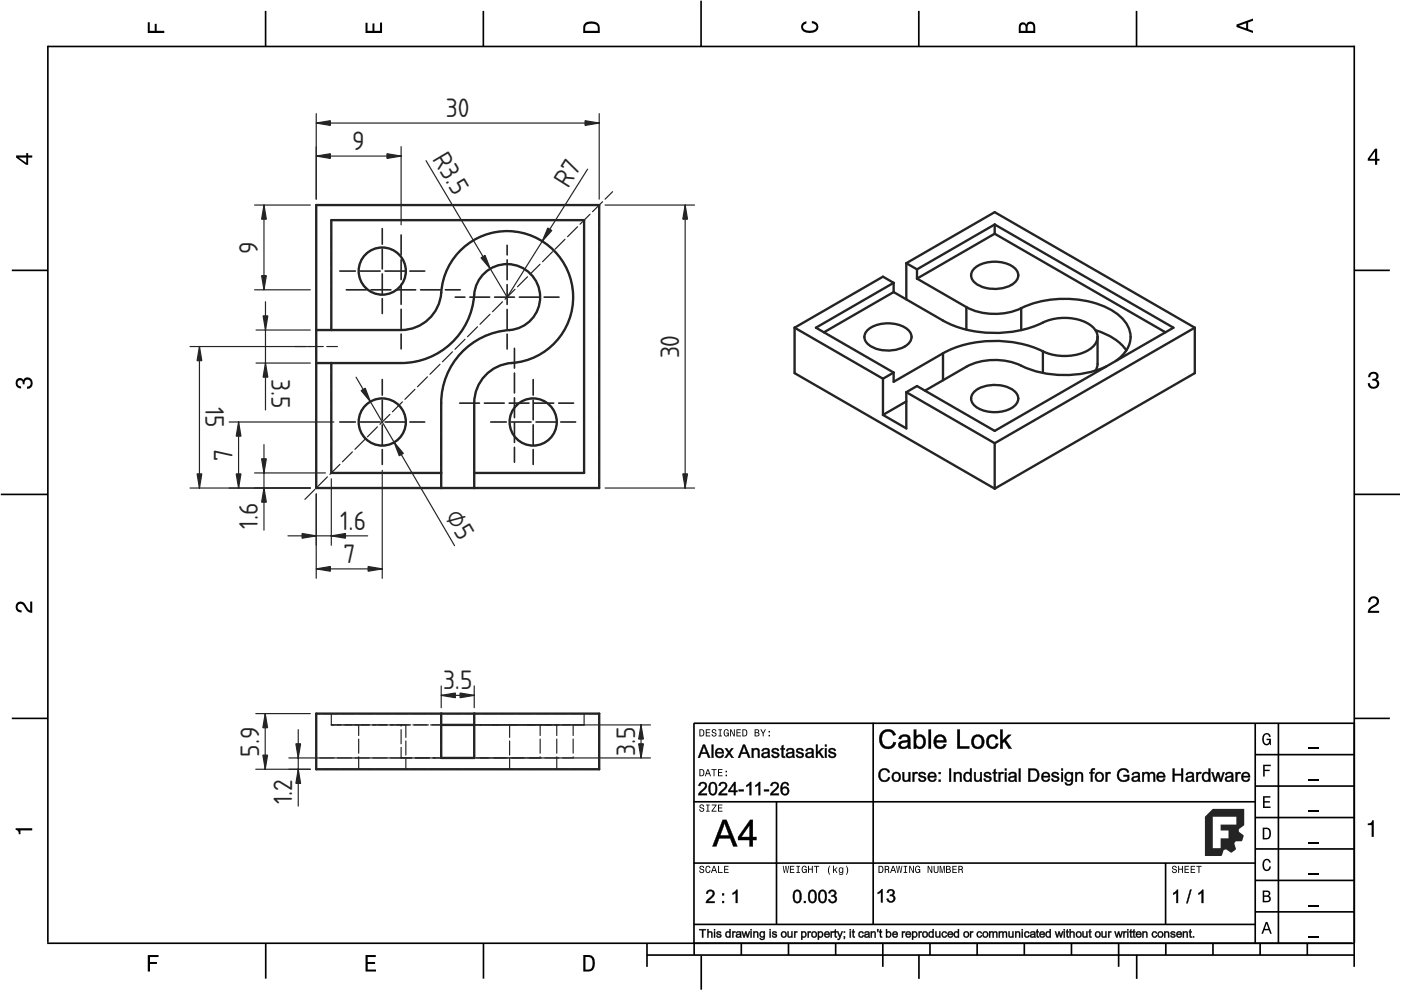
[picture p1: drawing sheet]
<svg xmlns="http://www.w3.org/2000/svg" width="297mm" height="210mm" viewBox="0 0 297 210" stroke-linecap="round" stroke-linejoin="round" font-family="sans-serif">
<defs><g id="words">
<g font-size="5.3" fill="#212529">
<text x="94.5" y="24.8">30</text>
<text x="74.7" y="31.8">9</text>
<text x="91.6" y="33.7" transform="rotate(59 91.6 33.7)">R3.5</text>
<text x="120.4" y="40.1" transform="rotate(-58 120.4 40.1)">R7</text>
<text x="54.7" y="53.8" transform="rotate(-90 54.7 53.8)">9</text>
<text x="144" y="76" transform="rotate(-90 144 76)">30</text>
<text x="57.6" y="80.4" transform="rotate(90 57.6 80.4)">3.5</text>
<text x="43.6" y="86.3" transform="rotate(90 43.6 86.3)">15</text>
<text x="49.3" y="97.7" transform="rotate(-90 49.3 97.7)">7</text>
<text x="54.7" y="112.1" transform="rotate(-90 54.7 112.1)">1.6</text>
<text x="72.1" y="112.3">1.6</text>
<text x="94.3" y="109.5" transform="rotate(60 94.3 109.5)">⌀5</text>
<text x="72.8" y="119.3">7</text>
<text x="93.9" y="146.2">3.5</text>
<text x="55" y="160.4" transform="rotate(-90 55 160.4)">5.9</text>
<text x="134.6" y="160.3" transform="rotate(-90 134.6 160.3)">3.5</text>
<text x="62" y="170.6" transform="rotate(-90 62 170.6)">1.2</text>
</g>
</g></defs>
<g fill="none" stroke="#000" stroke-width=".35">
<path d="M10.1 9.9h277.1M10.1 9.7v190.1M56.3 2.3v7.6M102.5 2.3v7.6M148.6 .1v9.8M194.8 2.3v7.6M241 2.3v7.6M287.1 9.7v195.3M2.5 57.3h7.5M287.2 57.3h7.5M.2 104.8h10M287.2 104.8h9.6"/>
<path d="M2.5 152.3h7.5M147.1 153.3h140.1M147.1 153.3v46.7M185.1 153.2v42.8M266.1 160h21.1M266.1 153.3v46.7M271.1 153.3v46.7M287.2 152.3h7.5M147.1 170h119.1M164.6 170v26M266.1 180h21.1M266.1 173.3h21.1"/>
<path d="M266.1 166.7h21.1M10 200h277.2M56.3 200v7.5M102.5 200v7.5M137.2 200v5M147.1 196h119.1M147.1 183h119.1M147.2 200v2.5M157.2 200v2.5M167.2 200v2.5M177.2 200v2.5M187.2 200v5"/>
<path d="M197.2 200v2.5M207.2 200v2.5M217.2 200v2.5M227.2 200v2.5M237.2 200v5M247.1 183v13M247.2 200v2.5M257.2 200v2.5M266.1 193.3h21.1M266.1 186.7h21.1M267.2 200v2.5M277.2 200v2.5"/>
<path d="M137.1 202.5h150.1M148.7 202.6v7.2M194.8 202.4v5.1M241 202.4v5.1"/>
</g>
<g fill="#000">
<path d="M31.3 4.7h.5v1.8h1v-1.4h.4v1.4h1.6v.5h-3.5z" fill-rule="evenodd"/>
<path d="M77.5 4.8h.4v1.7h1.1v-1.5h.4v1.5h1.2v-1.7h.4v2.2h-3.5z" fill-rule="evenodd"/>
<path d="M124.1 4.9a2.19 2.19 0 0 0-.4 2.1h3.5v-1.2a1.42 1.42 0 0 0-1.8-1.3zM124.4 5.2a2.14 2.14 0 0 1 2.3 .3v1h-2.6v-1z" fill-rule="evenodd"/>
<path d="M170.1 4.9l.9-.4v.5a.7 .7 0 0 0-.7 .5 .7 .7 0 0 0 .3 .8 1.69 1.69 0 0 0 2.5-.6 .9 .9 0 0 0-1-.8v-.5a1.24 1.24 0 0 1 1.4 1.1 1.24 1.24 0 0 1-1 1.4 2.22 2.22 0 0 1-2.5-.7l-.2-.5z" fill-rule="evenodd"/>
<path d="M216.2 5l-.2 .8v1.2h3.5v-1.3a.98 .98 0 0 0-.7-1.1 .98 .98 0 0 0-1.2 .6 .84 .84 0 0 0-1.4-.2zM216.5 5.3a.54 .54 0 0 1 .7-.1 .54 .54 0 0 1 .2 .6v.7h-1zM218 5.2a.62 .62 0 0 1 .7-.1 .62 .62 0 0 1 .4 .6v.8h-1.2z" fill-rule="evenodd"/>
<path d="M262.2 5.2v.5l3.5 1.3v-.5l-1.1-.3v-1.4l1.1-.4v-.5zM262.7 5.5l1.5-.6v1.1z" fill-rule="evenodd"/>
<path d="M3.4 33v.4l2.1 1.5h.5v-1.5h.8v-.4h-.8v-.5h-.4v.5zM4 33.4h1.6v1.1z" fill-rule="evenodd"/>
<path d="M291.5 31.5l-1.5 2.1v.5h1.5v.8h.5v-.8h.5v-.4h-.5v-2.2zM291.5 32.1v1.6h-1.1z" fill-rule="evenodd"/>
<path d="M3.6 80.4a.86 .86 0 0 1 1.4 .2 1.06 1.06 0 0 1 1.2-.5 1.06 1.06 0 0 1 .7 1.2 1.1 1.1 0 0 1-1.2 1.1v-.4a.71 .71 0 0 0 .8-1 .71 .71 0 0 0-1.3-.1v.6h-.4a.61 .61 0 0 0-.3-.8 .61 .61 0 0 0-.8 .2 .61 .61 0 0 0 .2 .8l.6 .2v.5a1.15 1.15 0 0 1-1.2-.7 1.15 1.15 0 0 1 .3-1.3z" fill-rule="evenodd"/>
<path d="M290.4 79.1a1.08 1.08 0 0 1 1.3-.2 1.08 1.08 0 0 1 .5 1.3l-.3 .3a1.06 1.06 0 0 1 .5 1.3 1.06 1.06 0 0 1-1.2 .6 1.1 1.1 0 0 1-1.2-1.2h.5a.71 .71 0 0 0 .9 .8 .71 .71 0 0 0 .1-1.2l-.5-.1v-.4a.61 .61 0 0 0 .7-.3 .61 .61 0 0 0-.2-.8 .61 .61 0 0 0-.8 .2l-.2 .6h-.4z" fill-rule="evenodd"/>
<path d="M3.6 127.9a1.22 1.22 0 0 1 2 .7l.4 .6 .4 .2v-1.9h.4v2.4a1.8 1.8 0 0 1-1.7-1.4 .71 .71 0 0 0-.9-.5 .71 .71 0 0 0-.5 .9 .71 .71 0 0 0 .9 .5v.5a1.18 1.18 0 0 1-1.2-.7 1.18 1.18 0 0 1 .2-1.3z" fill-rule="evenodd"/>
<path d="M290.4 126.7a1.18 1.18 0 0 1 1.9 .3 1.18 1.18 0 0 1-1 1.7l-.5 .4-.3 .4h1.9v.4h-2.4a1.8 1.8 0 0 1 1.4-1.7 .71 .71 0 0 0 .5-.9 .71 .71 0 0 0-.9-.5 .71 .71 0 0 0-.5 .9h-.4z" fill-rule="evenodd"/>
<path d="M148.3 154.6v1.5h.5a.77 .77 0 0 0 .6-.7 .77 .77 0 0 0-.6-.8zM148.5 154.8a.58 .58 0 0 1 .6 .6 .58 .58 0 0 1-.6 .6zM149.6 154.6v1.5h1v-.1h-.8v-.6h.7v-.1h-.7v-.5h.8v-.2zM151 154.7a.53 .53 0 0 0 0 .6 .53 .53 0 0 0 .6 .2 .32 .32 0 0 1-.2 .5 .32 .32 0 0 1-.4-.4h-.1a.5 .5 0 0 0 .6 .6 .5 .5 0 0 0 .2-.9l-.4-.1a.28 .28 0 0 1-.1-.3 .28 .28 0 0 1 .3-.2 .28 .28 0 0 1 .2 .4h.2a.51 .51 0 0 0-.3-.5 .51 .51 0 0 0-.6 .1zM152.3 154.6v.2h.3v1.2h-.3v.1h.8v-.1h-.3v-1.2h.3v-.2zM153.6 154.8a.81 .81 0 0 0 .5 1.4l.3-.3 .1 .2v-.8h-.5v.2h.3l-.2 .5a.6 .6 0 0 1-.5-.6 .6 .6 0 0 1 .5-.6l.2 .3h.2l-.2-.4a.53 .53 0 0 0-.7 .1zM154.8 154.6v1.5h.2v-1.2l.6 1.2h.2v-1.5h-.2v1.3l-.6-1.3zM156.1 154.6v1.5h1v-.1h-.8v-.6h.7v-.1h-.7v-.5h.8v-.2zM157.4 154.6v1.5h.5a.77 .77 0 0 0 .6-.7 .77 .77 0 0 0-.6-.8zM157.6 154.8a.58 .58 0 0 1 .6 .6 .58 .58 0 0 1-.6 .6zM160 154.6v1.5h.6a.42 .42 0 0 0 .4-.3 .42 .42 0 0 0-.2-.5l.2-.2-.1-.4zM160.2 154.8h.3a.23 .23 0 0 1 .3 .2 .23 .23 0 0 1-.3 .3h-.3zM160.2 155.4h.3a.26 .26 0 0 1 .3 .3 .26 .26 0 0 1-.3 .3h-.3zM161.2 154.6l.5 .9v.6h.2v-.6l.5-.9h-.2l-.4 .7-.4-.7zM162.9 155.8v.3h.3v-.3zM162.9 155v.3h.3v-.3z" fill-rule="evenodd"/>
<path d="M267.9 155.8a.85 .85 0 0 1 .9-.4 .85 .85 0 0 1 .6 .8h-.3l-.1-.2a.49 .49 0 0 0-.4-.3 .49 .49 0 0 0-.5 .3 1.2 1.2 0 0 0 .4 1.7 .66 .66 0 0 0 .6-.8h-.6v-.3h1v1.4h-.2l-.1-.4-.3 .3a.85 .85 0 0 1-1.2-.6v-1.1z" fill-rule="evenodd"/>
<path d="M3.3 175.6h3.5v.5h-2.5v.8h-.3a.77 .77 0 0 0-.7-1z" fill-rule="evenodd"/>
<path d="M148.4 170.7a.53 .53 0 0 0 0 .6 .53 .53 0 0 0 .6 .2 .32 .32 0 0 1-.2 .5 .32 .32 0 0 1-.4-.4h-.2a.5 .5 0 0 0 .7 .5 .5 .5 0 0 0 .2-.8l-.4-.1a.28 .28 0 0 1-.1-.4 .28 .28 0 0 1 .3-.1 .28 .28 0 0 1 .2 .3h.2a.51 .51 0 0 0-.3-.4 .51 .51 0 0 0-.6 .1zM149.7 170.6v.2h.3v1.1h-.3v.2h.8v-.2h-.3v-1.1h.3v-.2zM150.9 170.6v.2h.8l-.9 1.3h1.1v-.2h-.8l.8-1.3zM152.2 170.6v1.5h1v-.2h-.8v-.5h.7v-.2h-.7v-.4h.8v-.2z" fill-rule="evenodd"/>
<path d="M148.3 163.1v1.5h.5a.77 .77 0 0 0 .6-.8 .77 .77 0 0 0-.6-.7zM148.5 163.3a.58 .58 0 0 1 .6 .5 .58 .58 0 0 1-.6 .6zM150 163.1l-.6 1.5h.2l.2-.5h.6l.1 .5h.2l-.5-1.5zM150.1 163.3l.2 .7h-.4zM150.8 163.1v.2h.5v1.3h.2v-1.3h.4v-.2zM152.2 163.1v1.5h1v-.2h-.8v-.5h.7v-.2h-.7v-.4h.8v-.2zM153.8 164.3v.3h.3v-.3zM153.8 163.4v.3h.3v-.3z" fill-rule="evenodd"/>
<path d="M267.8 168.8h1.5v.3h-1.2v.8h1.1v.3h-1.1v.8h1.3v.3h-1.6z" fill-rule="evenodd"/>
<path d="M267.8 162.1h1.6v.3h-1.3v.8h1.1v.3h-1.1v1.1h-.3z" fill-rule="evenodd"/>
<path d="M267.7 175.5v2.5h.8a1.37 1.37 0 0 0 .7-2.2 1.56 1.56 0 0 0-1.5-.3zM268.1 175.8a.98 .98 0 0 1 1.1 .7 .98 .98 0 0 1-.7 1.2h-.4z" fill-rule="evenodd"/>
<path d="M290 174.6a.77 .77 0 0 0 .9-.7h.4v3.5h-.5v-2.5h-.8z" fill-rule="evenodd"/>
<path d="M148.4 183.7a.53 .53 0 0 0 0 .6 .53 .53 0 0 0 .6 .2 .32 .32 0 0 1-.2 .5 .32 .32 0 0 1-.4-.4h-.2a.5 .5 0 0 0 .7 .5 .5 .5 0 0 0 .2-.8l-.4-.1a.28 .28 0 0 1-.1-.4 .28 .28 0 0 1 .3-.1 .28 .28 0 0 1 .2 .3h.2a.51 .51 0 0 0-.3-.4 .51 .51 0 0 0-.6 .1zM149.7 183.8l-.1 .2a.67 .67 0 0 0 0 .8 .67 .67 0 0 0 .9 .2l.1-.5h-.2l-.2 .4a.61 .61 0 0 1-.4-.6 .61 .61 0 0 1 .4-.6l.2 .3h.2l-.2-.3a.5 .5 0 0 0-.7 .1zM151.3 183.6l-.6 1.5h.2l.2-.5h.6l.1 .5h.2l-.5-1.5zM151.4 183.8l.2 .7h-.4zM152.2 183.6v1.5h1v-.2h-.8v-1.3zM153.5 183.6v1.5h1v-.2h-.8v-.5h.7v-.2h-.7v-.4h.8v-.2z" fill-rule="evenodd"/>
<path d="M166 183.6l.2 1.5h.2l.2-1.3 .2 1.3h.2l.3-1.5h-.2l-.2 1.3-.2-1.3h-.2l-.2 1.3-.2-1.3zM167.5 183.6v1.5h.9v-.2h-.7v-.5h.6v-.2h-.6v-.4h.7v-.2zM168.9 183.6v.2h.2v1.1h-.2v.2h.7v-.2h-.3v-1.1h.3v-.2zM170.1 183.8a.82 .82 0 0 0 .5 1.3l.3-.2 .2 .2v-.8h-.6v.2h.4l-.2 .4a.6 .6 0 0 1-.5-.6 .6 .6 0 0 1 .4-.6l.2 .3h.2l-.1-.3a.53 .53 0 0 0-.8 .1zM171.3 183.6v1.5h.2v-.7h.6v.7h.2v-1.5h-.2v.6h-.6v-.6zM172.6 183.6v.2h.4v1.3h.2v-1.3h.5v-.2zM175.9 183.5a1.35 1.35 0 0 0 .1 2 1.84 1.84 0 0 1 0-2zM176.6 183.5v1.6h.2v-.4l.2-.2 .3 .6h.3l-.5-.8 .5-.4h-.3l-.5 .5v-.9zM177.9 184a.59 .59 0 0 0-.1 .8 .59 .59 0 0 0 .7 .3l.1-.2a.31 .31 0 0 1-.1 .4 .31 .31 0 0 1-.5-.1h-.1a.47 .47 0 0 0 .5 .3 .47 .47 0 0 0 .4-.5v-1.1h-.2v.2l-.3-.2zM178.1 184.2l.1-.1a.42 .42 0 0 1 .4 .4 .42 .42 0 0 1-.4 .4l-.2-.2zM179.3 183.5a1.85 1.85 0 0 1 0 2 1.22 1.22 0 0 0 0-2z" fill-rule="evenodd"/>
<path d="M186.3 183.6v1.5h.5a.77 .77 0 0 0 .6-.8 .77 .77 0 0 0-.6-.7zM186.5 183.8a.58 .58 0 0 1 .6 .5 .58 .58 0 0 1-.6 .6zM187.6 183.6v1.5h.2v-.7a.45 .45 0 0 1 .5 .2 .45 .45 0 0 1 .1 .5l.2-.1-.3-.7a.42 .42 0 0 0 .2-.4 .42 .42 0 0 0-.4-.3zM187.8 183.8h.2a.26 .26 0 0 1 .3 .2 .26 .26 0 0 1-.3 .3h-.2zM189.3 183.6l-.6 1.5h.2l.2-.5h.6l.1 .5h.2l-.5-1.5zM189.4 183.8l.2 .7h-.5zM190 183.6l.3 1.5h.1l.3-1.3 .2 1.3h.2l.2-1.5h-.1l-.2 1.3-.2-1.3h-.2l-.2 1.3-.2-1.3zM191.6 183.6v.2h.3v1.1h-.3v.2h.7v-.2h-.2v-1.1h.2v-.2zM192.8 183.6v1.5h.2v-1.2l.5 1.2h.3v-1.5h-.2v1.2l-.6-1.2zM194.2 183.8a.81 .81 0 0 0 .5 1.3l.3-.2 .1 .2v-.8h-.5v.2h.3l-.2 .4a.6 .6 0 0 1-.5-.6 .6 .6 0 0 1 .5-.6l.2 .3h.2l-.2-.3a.53 .53 0 0 0-.7 .1zM196.7 183.6v1.5h.2v-1.2l.5 1.2h.3v-1.5h-.2v1.2l-.6-1.2zM198 183.6v.9a.52 .52 0 0 0 .5 .6 .52 .52 0 0 0 .5-.6v-.9h-.2v.9a.33 .33 0 0 1-.3 .4 .33 .33 0 0 1-.3-.4v-.9zM199.2 183.6v1.5h.2v-1.4l.3 1.4h.2l.2-1.4v1.4h.2v-1.5h-.3l-.2 1.3-.3-1.3zM200.6 183.6v1.5h.5a.42 .42 0 0 0 .5-.3 .42 .42 0 0 0-.3-.5l.2-.2-.1-.4zM200.8 183.8h.3a.23 .23 0 0 1 .2 .2 .23 .23 0 0 1-.2 .2h-.3zM200.8 184.4h.3a.26 .26 0 0 1 .3 .2 .26 .26 0 0 1-.3 .3h-.3zM201.9 183.6v1.5h1v-.2h-.8v-.5h.7v-.2h-.7v-.4h.8v-.2zM203.2 183.6v1.5h.2v-.7a.45 .45 0 0 1 .5 .2 .45 .45 0 0 1 .1 .5l.2-.1-.3-.7a.42 .42 0 0 0 .2-.4 .42 .42 0 0 0-.4-.3zM203.4 183.8h.2a.26 .26 0 0 1 .3 .2 .26 .26 0 0 1-.3 .3h-.2z" fill-rule="evenodd"/>
<path d="M248.6 183.7a.53 .53 0 0 0 0 .6 .53 .53 0 0 0 .6 .2 .32 .32 0 0 1-.2 .5 .32 .32 0 0 1-.3-.4h-.2a.5 .5 0 0 0 .6 .5 .5 .5 0 0 0 .2-.8l-.4-.1a.28 .28 0 0 1-.1-.4 .28 .28 0 0 1 .3-.1 .28 .28 0 0 1 .2 .3h.2a.51 .51 0 0 0-.3-.4 .51 .51 0 0 0-.6 .1zM249.8 183.6v1.5h.2v-.7h.6v.7h.2v-1.5h-.2v.6h-.6v-.6zM251.1 183.6v1.5h1v-.2h-.8v-.5h.7v-.2h-.7v-.4h.8v-.2zM252.4 183.6v1.5h1v-.2h-.8v-.5h.7v-.2h-.7v-.4h.8v-.2zM253.6 183.6v.2h.5v1.3h.2v-1.3h.5v-.2z" fill-rule="evenodd"/>
<path d="M268.4 195.5l-1 2.5h.4l.2-.8h1l.3 .8h.3l-.9-2.5zM268.5 195.8l.4 1.1h-.7z" fill-rule="evenodd"/>
<path d="M267.7 188.8v2.5h1a.7 .7 0 0 0 .7-.5 .7 .7 0 0 0-.4-.8 .61 .61 0 0 0 .3-.8 .61 .61 0 0 0-.7-.4zM268 189.1h.6a.38 .38 0 0 1 .4 .4 .38 .38 0 0 1-.5 .3h-.5zM268 190.2h.6a.44 .44 0 0 1 .5 .4 .44 .44 0 0 1-.5 .4h-.6z" fill-rule="evenodd"/>
<path d="M267.9 182.4a.85 .85 0 0 1 .9-.3 .85 .85 0 0 1 .6 .8h-.3l-.1-.2a.47 .47 0 0 0-.4-.3 .47 .47 0 0 0-.4 .2 1.21 1.21 0 0 0 .4 1.8 .64 .64 0 0 0 .5-.7h.4a.89 .89 0 0 1-.8 1 .89 .89 0 0 1-1-.7v-1.2z" fill-rule="evenodd"/>
<path d="M31.3 202.5h2.3v.4h-1.8v1.1h1.5v.4h-1.5v1.6h-.5z" fill-rule="evenodd"/>
<path d="M77.5 202.5h2.2v.4h-1.7v1.1h1.5v.4h-1.5v1.2h1.7v.4h-2.2z" fill-rule="evenodd"/>
<path d="M123.7 202.5v3.5h1.1a1.42 1.42 0 0 0 1.3-1.8 1.38 1.38 0 0 0-1.3-1.7zM124.1 202.9l1.1 .1a1.89 1.89 0 0 1 0 2.5l-1.1 .1z" fill-rule="evenodd"/>
</g>
<path d="M277.5 158.7h2.1M277.5 178.7h2.1M277.5 172h2.1M277.5 165.4h2.1M277.5 198.7h2.1M277.5 192h2.1M277.5 185.4h2.1" fill="none" stroke="#000" stroke-width=".25"/>
<g fill="#000">
<path d="M153.2 173.8h.9l2.3 5.7h-1l-.6-1.8h-2.3l-.6 1.8h-.9zM153.2 173.8l-2.1 5.6h.8l.5-1.7h2.4l.7 1.7h.8l-2.3-5.6zM153.6 174.4l-.2 .8-.7 1.9 1.9 .1zM153.6 174.4l1.1 2.8h-2.1zM159 173.8h.7l-.1 3.7 .8-.1v.7h-.8l.1 1.4h-.8v-1.4h-2.5v-.6zM159.1 173.8l-2.6 3.7v.6h2.5l-.1 1.3h.7v-1.3h.8v-.6h-.8v-3.7zM158.9 174.9l-1.7 2.6h1.7zM159 174.8v2.7h-1.9z"/>
<path d="M153.2 173.8h.8l2.3 5.6h-.8l-.7-1.7h-2.3l-.6 1.7h-.8zM153.6 174.4l-.9 2.7h1.9zM159.1 173.8h.5v3.7h.8v.6h-.8v1.3h-.7v-1.3h-2.4v-.6zM158.9 174.9l-1.7 2.6h1.7z"/>
<path d="M148.2 197h1.5v.3l-.6-.1v1.6h-.3l.1-1.6-.7 .1zM148.3 197v.2h.6v1.6h.2l-.1-1.6h.7v-.2zM149.9 197h.3v.6a.47 .47 0 0 1 .6-.2 .47 .47 0 0 1 .3 .6v.8h-.3v-.8a.27 .27 0 0 0-.4-.3 .27 .27 0 0 0-.2 .4v.7h-.3zM150 197v1.8h.2v-.7a.35 .35 0 0 1 .2-.5 .35 .35 0 0 1 .5 .4l-.1 .8h.2v-.8a.43 .43 0 0 0-.3-.5 .43 .43 0 0 0-.5 .2v-.7zM151.3 197h.3v.3h-.3zM151.4 197v.3h.2v-.3zM151.3 197.4h.3v1.4h-.3zM151.4 197.5v1.3h.2v-1.3zM152 197.6l.2-.2a.47 .47 0 0 1 .7 .5h-.3a.23 .23 0 0 0-.2-.2 .23 .23 0 0 0-.2 .2l.2 .1a.48 .48 0 0 1 .6 .6 .48 .48 0 0 1-.8 .2l-.4-.4 .3-.1a.27 .27 0 0 0 .3 .3 .27 .27 0 0 0 .3-.3h-.1a.55 .55 0 0 1-.6-.1 .55 .55 0 0 1 0-.6zM152 197.6a.3 .3 0 0 0 0 .3 .3 .3 0 0 0 .2 .2l.4 .1a.21 .21 0 0 1 .2 .2 .21 .21 0 0 1-.2 .2h-.4l-.1-.2h-.2a.5 .5 0 0 0 .5 .4 .5 .5 0 0 0 .5-.6l-.8-.3a.28 .28 0 0 1 .3-.3 .28 .28 0 0 1 .3 .2h.2a.52 .52 0 0 0-.9-.2zM153.9 197.6a.45 .45 0 0 1 .8 0l-.1-.6h.3v1.8h-.2v-.2a.51 .51 0 0 1-.6 .2 .51 .51 0 0 1-.3-.5zM154 197.7a.56 .56 0 0 0-.1 .8 .56 .56 0 0 0 .8 0v.3h.2v-1.8h-.2v.8a.45 .45 0 0 0-.7-.1zM154.1 197.8v.5l.1 .3a.4 .4 0 0 0 .5-.5 .4 .4 0 0 0-.6-.3zM154.1 197.7a.45 .45 0 0 1 .6 .4 .45 .45 0 0 1-.6 .4l-.1-.4zM155.2 197.4h.3v.3a.27 .27 0 0 1 .2-.3 .27 .27 0 0 1 .3 .1l-.1 .3h-.4v1h-.3zM155.3 197.5v1.3h.2l-.1-.7a.3 .3 0 0 1 .1-.4 .3 .3 0 0 1 .4 0l.1-.2h-.3l-.2 .2v-.2zM156.1 197.6a.57 .57 0 0 1 .7-.2 .57 .57 0 0 1 .4 .5l.1 .9h-.4v-.2a.47 .47 0 0 1-.7 .2 .47 .47 0 0 1 .1-.8h.6a.31 .31 0 0 0-.3-.3 .31 .31 0 0 0-.3 .2h-.3zM156.2 197.7l-.1 .2h.2a.32 .32 0 0 1 .2-.3 .32 .32 0 0 1 .3 .1l.1 .3-.6 .1a.37 .37 0 0 0-.2 .5 .37 .37 0 0 0 .6 .1l.3-.2v.3h.2l-.1-1a.57 .57 0 0 0-.9-.1zM156.3 198.3v.1a.31 .31 0 0 0 .3 .2 .31 .31 0 0 0 .3-.2v-.3zM156.3 198.3l.6-.2a.36 .36 0 0 1-.2 .5 .36 .36 0 0 1-.5-.3zM157.2 197.4h.3l.3 1.1 .2-1.1h.3l.2 1.1 .3-1.1h.3l-.5 1.4h-.2l-.3-1-.2 1h-.3zM157.3 197.5l.3 1.3h.3l.2-1 .3 1h.2l.4-1.3h-.2l-.3 1.1-.2-1.1h-.3l-.3 1-.2-1zM159.1 197h.3v.3h-.3zM159.1 197v.3h.3v-.3zM159.1 197.4h.3v1.4h-.3zM159.1 197.5v1.3h.3v-1.3zM159.7 197.4h.3l-.1 .3a.47 .47 0 0 1 .6-.3 .47 .47 0 0 1 .3 .6v.8h-.3v-.8a.26 .26 0 0 0-.2-.3 .26 .26 0 0 0-.3 .2v.9h-.3zM159.7 197.5v1.3h.2v-1a.34 .34 0 0 1 .4-.2 .34 .34 0 0 1 .3 .4l-.1 .8h.3l-.1-1a.44 .44 0 0 0-.4-.3 .44 .44 0 0 0-.4 .3v-.3zM161.2 197.6l.4-.2 .4 .2-.1-.2h.3v1.2a.6 .6 0 0 1-.5 .7 .6 .6 0 0 1-.7-.5l.3 .1a.33 .33 0 0 0 .3 .2 .33 .33 0 0 0 .3-.2v-.3a.55 .55 0 0 1-.6 .1 .55 .55 0 0 1-.3-.6zM161.2 197.7a.56 .56 0 0 0 0 .8 .56 .56 0 0 0 .8 0v.1a.4 .4 0 0 1-.2 .5 .4 .4 0 0 1-.4 0l-.3-.2a.54 .54 0 0 0 .6 .3 .54 .54 0 0 0 .4-.6l.1-1.1h-.2v.3l-.4-.3zM161.4 197.8l-.1 .5 .2 .2a.39 .39 0 0 0 .4-.4 .39 .39 0 0 0-.5-.3zM161.3 197.7a.45 .45 0 0 1 .7 .4 .45 .45 0 0 1-.7 .4l-.1-.4zM163.1 197h.3v.3h-.3zM163.2 197v.3h.2v-.3zM163.1 197.4h.3v1.4h-.3zM163.2 197.5v1.3h.2v-1.3zM163.8 197.6l.2-.2a.47 .47 0 0 1 .7 .5h-.3a.23 .23 0 0 0-.2-.2 .23 .23 0 0 0-.2 .2l.2 .1a.48 .48 0 0 1 .6 .6 .48 .48 0 0 1-.8 .2l-.4-.4 .3-.1a.27 .27 0 0 0 .3 .3 .27 .27 0 0 0 .3-.3h-.1a.55 .55 0 0 1-.6-.1 .55 .55 0 0 1 0-.6zM163.8 197.6a.3 .3 0 0 0 0 .3 .3 .3 0 0 0 .2 .2l.4 .1a.21 .21 0 0 1 .2 .2 .21 .21 0 0 1-.2 .2h-.4l-.1-.2h-.2a.5 .5 0 0 0 .5 .4 .5 .5 0 0 0 .5-.6l-.8-.3a.28 .28 0 0 1 .3-.3 .28 .28 0 0 1 .3 .2h.1a.52 .52 0 0 0-.8-.2zM165.5 198.1a.7 .7 0 0 1 1.4 0 .7 .7 0 0 1-1.4 0zM165.6 198.1a.61 .61 0 0 0 1.2 0 .61 .61 0 0 0-1.2 0zM165.9 197.8a.42 .42 0 0 0-.1 .6 .42 .42 0 0 0 .6 .1 .42 .42 0 0 0 .1-.6 .42 .42 0 0 0-.6-.1zM165.9 197.7a.47 .47 0 0 1 .7 .4 .47 .47 0 0 1-.7 .4l-.1-.4zM166.9 197.4h.3l.1 1.1a.3 .3 0 0 0 .3 0 .3 .3 0 0 0 .2-.3v-.8h.3v1.4h-.3v-.2a.44 .44 0 0 1-.4 .2 .44 .44 0 0 1-.4-.3zM167 197.5v1a.44 .44 0 0 0 .5 .3 .44 .44 0 0 0 .4-.3l-.1 .3h.2v-1.3h-.2v.7a.36 .36 0 0 1-.3 .5 .36 .36 0 0 1-.4-.5l.1-.7zM168.3 197.4h.3v.3a.27 .27 0 0 1 .2-.3 .27 .27 0 0 1 .3 .1l-.1 .3h-.4v1h-.3zM168.4 197.5v1.3h.2v-.7a.3 .3 0 0 1 0-.4 .3 .3 0 0 1 .4 0l.1-.2h-.3l-.2 .2v-.2zM169.8 197.4h.3v.3a.54 .54 0 0 1 .6-.2 .54 .54 0 0 1 .3 .6 .58 .58 0 0 1-.3 .7 .58 .58 0 0 1-.7-.1l.1 .6h-.3zM169.9 197.5v1.8h.2l-.1-.8a.54 .54 0 0 0 .8 0 .54 .54 0 0 0 0-.7 .54 .54 0 0 0-.7-.1l-.1 .1 .1-.3zM170.2 197.8l-.1 .5 .2 .3a.43 .43 0 0 0 .4-.5 .43 .43 0 0 0-.4-.4zM170.1 197.7a.45 .45 0 0 1 .7 .4 .45 .45 0 0 1-.7 .4l-.1-.4zM171.2 197.4h.3v.3a.27 .27 0 0 1 .2-.3 .27 .27 0 0 1 .3 .1l-.1 .3h-.4v1h-.3zM171.3 197.5v1.3h.2l-.1-.7a.3 .3 0 0 1 .1-.4 .3 .3 0 0 1 .4 0l.1-.2h-.3l-.2 .2v-.2zM172 198.1a.69 .69 0 0 1 1.3 0 .69 .69 0 0 1-1.3 0zM172.1 198.1a.61 .61 0 0 0 1.2 0 .61 .61 0 0 0-1.2 0zM172.4 197.8a.42 .42 0 0 0-.1 .6 .42 .42 0 0 0 .6 .1 .42 .42 0 0 0 .1-.6 .42 .42 0 0 0-.6-.1zM172.3 197.7a.47 .47 0 0 1 .7 .4 .47 .47 0 0 1-.7 .4l-.1-.4zM173.4 197.4h.3l-.1 .3a.54 .54 0 0 1 .7-.2 .54 .54 0 0 1 .3 .6 .58 .58 0 0 1-.3 .7 .58 .58 0 0 1-.7-.1l.1 .6h-.3zM173.4 197.5v1.8h.2v-.8a.54 .54 0 0 0 .7 0 .54 .54 0 0 0 .1-.7 .54 .54 0 0 0-.8-.1v.1v-.3zM173.7 197.8v.5l.1 .3a.43 .43 0 0 0 .5-.5 .43 .43 0 0 0-.5-.4zM173.7 197.7a.45 .45 0 0 1 .6 .4 .45 .45 0 0 1-.6 .4l-.1-.4zM174.9 197.6a.62 .62 0 0 1 .8-.1 .62 .62 0 0 1 .2 .7h-.9a.35 .35 0 0 0 .3 .4 .35 .35 0 0 0 .4-.3h.2a.58 .58 0 0 1-.4 .6 .58 .58 0 0 1-.6-.2l-.2-.6zM174.9 197.7a.62 .62 0 0 0 .1 .9 .62 .62 0 0 0 .9-.2h-.2a.38 .38 0 0 1-.5 .3 .38 .38 0 0 1-.2-.6l.9 .1a.56 .56 0 0 0-.3-.6 .56 .56 0 0 0-.7 .1zM175.1 197.8l-.1 .2h.7a.31 .31 0 0 0-.2-.3 .31 .31 0 0 0-.4 .1zM175.1 197.7l.4-.1 .2 .4h-.8zM176.1 197.4h.3v.3a.27 .27 0 0 1 .2-.3 .27 .27 0 0 1 .3 .1l-.1 .3h-.4v1h-.3zM176.1 197.5v1.3h.2v-.7a.3 .3 0 0 1 .1-.4 .3 .3 0 0 1 .4 0v-.2h-.3l-.1 .2-.1-.2zM177 197.1l.3-.1-.1 .5 .3-.1v.3h-.3l.1 .8h.2v.3a.36 .36 0 0 1-.4 0 .36 .36 0 0 1-.1-.4v-.7h-.2v-.3l.2 .1zM177 197.2v.3h-.2v.2l.2-.1v.8a.28 .28 0 0 0 .1 .3 .28 .28 0 0 0 .4 0l-.3-.3v-.8l.2 .1v-.2h-.2v-.5zM177.4 197.4h.4l.3 1.1 .3-1.1h.3l-.6 1.7-.2 .2h-.3l-.1-.3h.4l.1-.2zM177.5 197.5l.5 1.3-.2 .3h-.2v.2l.2-.1 .9-1.7h-.2l-.4 1-.4-1zM178.9 197.4h.3v.4h-.3zM178.9 197.5v.2h.3v-.2zM178.9 198.5h.3l-.1 .5-.2 .2-.1-.2 .2-.2h-.1zM178.9 198.5v.3l.2-.1-.1 .4 .2-.6zM180.1 197h.3v.3h-.3zM180.2 197v.3h.2v-.3zM180.1 197.4h.3v1.4h-.3zM180.2 197.5v1.3h.2v-1.3zM180.8 197.1l.3-.1-.1 .5 .3-.1v.3h-.3l.1 .8h.2v.3a.36 .36 0 0 1-.4 0 .36 .36 0 0 1-.1-.4v-.7h-.2v-.3l.2 .1zM180.8 197.2v.3h-.2v.2l.2-.1v.8a.28 .28 0 0 0 .1 .3 .28 .28 0 0 0 .4 0l-.3-.3v-.8l.2 .1v-.2h-.2v-.5zM182.1 197.6a.55 .55 0 0 1 .6-.2 .55 .55 0 0 1 .4 .5h-.2a.31 .31 0 0 0-.3-.2 .31 .31 0 0 0-.3 .2v.4a.29 .29 0 0 0 .3 .3 .29 .29 0 0 0 .3-.3h.2a.61 .61 0 0 1-.8 .5 .61 .61 0 0 1-.3-.9zM182.2 197.7a.6 .6 0 0 0 0 .9 .6 .6 0 0 0 .9-.3h-.2a.35 .35 0 0 1-.3 .4 .35 .35 0 0 1-.4-.3v-.5a.34 .34 0 0 1 .4-.3 .34 .34 0 0 1 .3 .3h.2a.55 .55 0 0 0-.9-.2zM183.3 197.6a.57 .57 0 0 1 .7-.2 .57 .57 0 0 1 .4 .5l.1 .9h-.3l-.1-.2a.47 .47 0 0 1-.7 .2 .47 .47 0 0 1 .1-.8h.6a.31 .31 0 0 0-.3-.3 .31 .31 0 0 0-.3 .2h-.3zM183.4 197.7l-.1 .2h.2a.32 .32 0 0 1 .2-.3 .32 .32 0 0 1 .4 .1l.1 .3-.6 .1a.37 .37 0 0 0-.3 .5 .37 .37 0 0 0 .6 .1l.3-.2v.3h.2l-.1-1a.57 .57 0 0 0-.9-.1zM183.6 198.3l-.1 .1a.31 .31 0 0 0 .3 .2 .31 .31 0 0 0 .3-.2v-.3zM183.5 198.3l.6-.2a.36 .36 0 0 1-.2 .5 .36 .36 0 0 1-.4-.3zM184.6 197.4h.3l-.1 .3a.47 .47 0 0 1 .6-.3 .47 .47 0 0 1 .3 .6v.8h-.3v-.8a.26 .26 0 0 0-.2-.3 .26 .26 0 0 0-.3 .2v.9h-.3zM184.6 197.5v1.3h.2v-1a.34 .34 0 0 1 .4-.2 .34 .34 0 0 1 .3 .4v.8h.2l-.1-1a.44 .44 0 0 0-.4-.3 .44 .44 0 0 0-.4 .3v-.3zM185.9 197h.4l-.1 .7h-.2zM186 197v.6h.2v-.6zM186.5 197.1l.3-.1v.5l.2-.1v.3h-.2v.8h.2v.3a.36 .36 0 0 1-.4 0 .36 .36 0 0 1-.1-.4l.1-.7h-.2v-.3l.2 .1zM186.6 197.2v.3h-.2v.2l.2-.1v.8a.28 .28 0 0 0 .1 .3 .28 .28 0 0 0 .3 0l-.3-.3v-.8l.3 .1v-.2h-.3l.1-.5zM187.8 197h.3v.6a.52 .52 0 0 1 .6-.1 .52 .52 0 0 1 .3 .5 .6 .6 0 0 1-.2 .7 .6 .6 0 0 1-.8-.1l.1 .2h-.3zM187.8 197v1.8h.2v-.3a.57 .57 0 0 0 .9-.1 .57 .57 0 0 0-.2-.8l-.5-.1-.2 .3 .1-.8zM188.2 197.8a.4 .4 0 0 0-.1 .5 .4 .4 0 0 0 .5 .2v-.7l-.2-.1zM188.1 197.7a.44 .44 0 0 1 .7 .4 .44 .44 0 0 1-.7 .4zM189.3 197.6a.62 .62 0 0 1 .8-.1 .62 .62 0 0 1 .3 .7h-1a.35 .35 0 0 0 .3 .4 .35 .35 0 0 0 .4-.3h.3a.58 .58 0 0 1-.5 .6 .58 .58 0 0 1-.6-.2l-.2-.6zM189.4 197.7a.62 .62 0 0 0 0 .9 .62 .62 0 0 0 1-.2h-.3a.38 .38 0 0 1-.5 .3 .38 .38 0 0 1-.2-.6l.9 .1a.56 .56 0 0 0-.3-.6 .56 .56 0 0 0-.6 .1zM189.6 197.8l-.2 .2h.7a.31 .31 0 0 0-.2-.3 .31 .31 0 0 0-.3 .1zM189.5 197.7l.4-.1 .3 .4h-.8zM191.2 197.4h.3v.3a.27 .27 0 0 1 .2-.3 .27 .27 0 0 1 .3 .1l-.1 .3h-.4v1h-.3zM191.2 197.5v1.3h.2v-.7a.3 .3 0 0 1 .1-.4 .3 .3 0 0 1 .4 0v-.2h-.3l-.1 .2-.1-.2zM192.1 197.6a.62 .62 0 0 1 .8-.1 .62 .62 0 0 1 .3 .7h-1a.35 .35 0 0 0 .3 .4 .35 .35 0 0 0 .4-.3h.3a.58 .58 0 0 1-.5 .6 .58 .58 0 0 1-.6-.2l-.2-.6zM192.2 197.7a.62 .62 0 0 0 0 .9 .62 .62 0 0 0 1-.2h-.3a.38 .38 0 0 1-.4 .3 .38 .38 0 0 1-.3-.6l.9 .1a.56 .56 0 0 0-.3-.6 .56 .56 0 0 0-.6 .1zM192.4 197.8l-.2 .2h.7a.31 .31 0 0 0-.2-.3 .31 .31 0 0 0-.3 .1zM192.3 197.7l.5-.1 .2 .4h-.8zM193.3 197.4h.3v.3a.54 .54 0 0 1 .7-.2 .54 .54 0 0 1 .2 .6 .58 .58 0 0 1-.2 .7 .58 .58 0 0 1-.7-.1v.6h-.3zM193.4 197.5v1.8h.2v-.8a.54 .54 0 0 0 .7 0 .54 .54 0 0 0 0-.7 .54 .54 0 0 0-.7-.1l-.1 .1 .1-.3zM193.7 197.8l-.1 .5 .2 .3a.43 .43 0 0 0 .4-.5 .43 .43 0 0 0-.4-.4zM193.6 197.7a.45 .45 0 0 1 .7 .4 .45 .45 0 0 1-.7 .4l-.1-.4zM194.7 197.4h.3v.3a.27 .27 0 0 1 .2-.3 .27 .27 0 0 1 .3 .1l-.1 .3h-.4v1h-.3zM194.8 197.5v1.3h.2v-.7a.3 .3 0 0 1 0-.4 .3 .3 0 0 1 .4 0l.1-.2h-.3l-.2 .2v-.2zM195.5 198.1a.7 .7 0 0 1 1.4 0 .7 .7 0 0 1-1.4 0zM195.6 198.1a.61 .61 0 0 0 1.2 0 .61 .61 0 0 0-1.2 0zM195.9 197.8a.42 .42 0 0 0-.1 .6 .42 .42 0 0 0 .6 .1 .42 .42 0 0 0 .1-.6 .42 .42 0 0 0-.6-.1zM195.8 197.7a.47 .47 0 0 1 .7 .4 .47 .47 0 0 1-.7 .4l-.1-.4zM197 197.6a.45 .45 0 0 1 .7 0v-.6h.3v1.8h-.3l.1-.2a.51 .51 0 0 1-.6 .2 .51 .51 0 0 1-.4-.5zM197 197.7a.56 .56 0 0 0-.1 .8 .56 .56 0 0 0 .9 0v.3h.2v-1.8h-.3l.1 .8a.45 .45 0 0 0-.8-.1zM197.2 197.8l-.1 .5 .2 .3a.4 .4 0 0 0 .4-.5 .4 .4 0 0 0-.5-.3zM197.1 197.7a.45 .45 0 0 1 .7 .4 .45 .45 0 0 1-.7 .4l-.1-.4zM198.3 197.4h.3v1.1a.3 .3 0 0 0 .4 0 .3 .3 0 0 0 .1-.3v-.8h.3v1.4h-.3l.1-.2a.44 .44 0 0 1-.5 .2 .44 .44 0 0 1-.4-.3zM198.3 197.5l.1 1a.44 .44 0 0 0 .4 .3 .44 .44 0 0 0 .4-.3v.3h.2v-1.3h-.3l.1 .7a.36 .36 0 0 1-.3 .5 .36 .36 0 0 1-.4-.5v-.7zM199.8 197.6a.55 .55 0 0 1 .6-.2 .55 .55 0 0 1 .4 .5h-.2a.31 .31 0 0 0-.3-.2 .31 .31 0 0 0-.4 .2v.4a.29 .29 0 0 0 .4 .3 .29 .29 0 0 0 .2-.3h.3a.61 .61 0 0 1-.8 .5 .61 .61 0 0 1-.4-.9zM199.8 197.7a.6 .6 0 0 0 .1 .9 .6 .6 0 0 0 .9-.3h-.2a.35 .35 0 0 1-.4 .4 .35 .35 0 0 1-.3-.3v-.5a.34 .34 0 0 1 .3-.3 .34 .34 0 0 1 .3 .3h.3a.55 .55 0 0 0-1-.2zM201 197.6a.62 .62 0 0 1 .8-.1 .62 .62 0 0 1 .3 .7h-.9a.35 .35 0 0 0 .2 .4 .35 .35 0 0 0 .4-.3h.3a.58 .58 0 0 1-.4 .6 .58 .58 0 0 1-.7-.2l-.1-.6zM201.1 197.7a.62 .62 0 0 0 0 .9 .62 .62 0 0 0 1-.2h-.3a.38 .38 0 0 1-.4 .3 .38 .38 0 0 1-.3-.6l.9 .1a.56 .56 0 0 0-.2-.6 .56 .56 0 0 0-.7 .1zM201.3 197.8l-.2 .2h.7a.31 .31 0 0 0-.2-.3 .31 .31 0 0 0-.3 .1zM201.2 197.7l.5-.1 .2 .4h-.8zM202.3 197.6a.45 .45 0 0 1 .8 0v-.6h.3v1.8h-.3v-.2a.51 .51 0 0 1-.6 .2 .51 .51 0 0 1-.3-.5zM202.4 197.7a.56 .56 0 0 0-.1 .8 .56 .56 0 0 0 .9 0l-.1 .3h.2v-1.8h-.2v.8a.45 .45 0 0 0-.7-.1zM202.6 197.8l-.1 .5 .2 .3a.4 .4 0 0 0 .4-.5 .4 .4 0 0 0-.5-.3zM202.5 197.7a.45 .45 0 0 1 .7 .4 .45 .45 0 0 1-.7 .4l-.1-.4zM204.2 198.1a.7 .7 0 0 1 1.4 0 .7 .7 0 0 1-1.4 0zM204.3 198.1a.61 .61 0 0 0 1.2 0 .61 .61 0 0 0-1.2 0zM204.6 197.8a.42 .42 0 0 0-.1 .6 .42 .42 0 0 0 .6 .1 .42 .42 0 0 0 .1-.6 .42 .42 0 0 0-.6-.1zM204.6 197.7a.47 .47 0 0 1 .7 .4 .47 .47 0 0 1-.7 .4l-.2-.4zM205.6 197.4h.3v.3a.27 .27 0 0 1 .2-.3 .27 .27 0 0 1 .3 .1l-.1 .3h-.4v1h-.3zM205.7 197.5v1.3h.2l-.1-.7a.3 .3 0 0 1 .1-.4 .3 .3 0 0 1 .4 0l.1-.2h-.3l-.2 .2v-.2zM207.2 197.6a.55 .55 0 0 1 .6-.2 .55 .55 0 0 1 .4 .5h-.2a.31 .31 0 0 0-.3-.2 .31 .31 0 0 0-.3 .2v.4a.29 .29 0 0 0 .3 .3 .29 .29 0 0 0 .3-.3h.2a.61 .61 0 0 1-.8 .5 .61 .61 0 0 1-.3-.9zM207.3 197.7a.6 .6 0 0 0 0 .9 .6 .6 0 0 0 .9-.3h-.2a.35 .35 0 0 1-.3 .4 .35 .35 0 0 1-.4-.3v-.5a.34 .34 0 0 1 .3-.3 .34 .34 0 0 1 .4 .3h.2a.55 .55 0 0 0-.9-.2zM208.3 198.1a.69 .69 0 0 1 1.3 0 .69 .69 0 0 1-1.3 0zM208.4 198.1a.61 .61 0 0 0 1.2 0 .61 .61 0 0 0-1.2 0zM208.7 197.8a.42 .42 0 0 0-.1 .6 .42 .42 0 0 0 .5 .1 .42 .42 0 0 0 .2-.6 .42 .42 0 0 0-.6-.1zM208.6 197.7a.47 .47 0 0 1 .7 .4 .47 .47 0 0 1-.7 .4l-.1-.4zM209.7 197.4h.2v.3a.43 .43 0 0 1 .4-.3 .43 .43 0 0 1 .4 .3 .43 .43 0 0 1 .5-.3 .43 .43 0 0 1 .3 .5v.9h-.3v-.8a.23 .23 0 0 0-.2-.3 .23 .23 0 0 0-.2 .2l-.1 .9h-.3v-.9a.23 .23 0 0 0-.2-.2 .23 .23 0 0 0-.2 .3v.8h-.3zM209.7 197.5v1.3h.2v-.7a.33 .33 0 0 1 .2-.5 .33 .33 0 0 1 .4 .3v.9h.2l-.1-.8a.33 .33 0 0 1 .2-.4 .33 .33 0 0 1 .5 .2l-.1 1h.2v-.9a.39 .39 0 0 0-.3-.4 .39 .39 0 0 0-.5 .3 .41 .41 0 0 0-.4-.3 .41 .41 0 0 0-.3 .3v-.3zM211.7 197.4h.3v.3a.43 .43 0 0 1 .4-.3 .43 .43 0 0 1 .4 .3h-.1a.43 .43 0 0 1 .5-.3 .43 .43 0 0 1 .4 .5v.9h-.3v-.8a.23 .23 0 0 0-.2-.3 .23 .23 0 0 0-.3 .2v.9h-.3v-.9a.23 .23 0 0 0-.2-.2 .23 .23 0 0 0-.3 .3v.8h-.3zM211.8 197.5v1.3h.2l-.1-.7a.33 .33 0 0 1 .3-.5 .33 .33 0 0 1 .4 .3l-.1 .9h.3l-.1-.8a.33 .33 0 0 1 .2-.4 .33 .33 0 0 1 .4 .2v1h.2v-.9a.39 .39 0 0 0-.4-.4 .39 .39 0 0 0-.4 .3 .41 .41 0 0 0-.4-.3 .41 .41 0 0 0-.4 .3l.1-.3zM213.8 197.4h.3v1.1a.3 .3 0 0 0 .4 0 .3 .3 0 0 0 .1-.3v-.8h.3v1.4h-.3l.1-.2a.44 .44 0 0 1-.5 .2 .44 .44 0 0 1-.4-.3zM213.8 197.5l.1 1a.44 .44 0 0 0 .4 .3 .44 .44 0 0 0 .4-.3v.3h.2v-1.3h-.2v.7a.36 .36 0 0 1-.3 .5 .36 .36 0 0 1-.4-.5v-.7zM215.2 197.4h.3l-.1 .3a.47 .47 0 0 1 .6-.3 .47 .47 0 0 1 .3 .6v.8h-.3v-.8a.26 .26 0 0 0-.2-.3 .26 .26 0 0 0-.3 .2v.9h-.3zM215.2 197.5v1.3h.3l-.1-1a.34 .34 0 0 1 .4-.2 .34 .34 0 0 1 .3 .4v.8h.2l-.1-1a.44 .44 0 0 0-.4-.3 .44 .44 0 0 0-.4 .3v-.3zM216.6 197h.3v.3h-.3zM216.6 197v.3h.3v-.3zM216.6 197.4h.3v1.4h-.3zM216.6 197.5v1.3h.3v-1.3zM217.3 197.6a.55 .55 0 0 1 .6-.2 .55 .55 0 0 1 .4 .5h-.3a.31 .31 0 0 0-.3-.2 .31 .31 0 0 0-.3 .2v.4a.29 .29 0 0 0 .4 .3 .29 .29 0 0 0 .2-.3h.3a.61 .61 0 0 1-.8 .5 .61 .61 0 0 1-.4-.9zM217.3 197.7a.6 .6 0 0 0 0 .9 .6 .6 0 0 0 1-.3h-.2a.35 .35 0 0 1-.4 .4 .35 .35 0 0 1-.3-.3v-.5a.34 .34 0 0 1 .3-.3 .34 .34 0 0 1 .3 .3h.2a.55 .55 0 0 0-.9-.2zM218.5 197.6a.57 .57 0 0 1 .6-.2 .57 .57 0 0 1 .4 .5l.1 .9h-.3v-.2a.47 .47 0 0 1-.8 .2 .47 .47 0 0 1 .2-.8h.5a.31 .31 0 0 0-.3-.3 .31 .31 0 0 0-.3 .2h-.2zM218.5 197.7l-.1 .2h.2a.32 .32 0 0 1 .3-.3 .32 .32 0 0 1 .3 .1l.1 .3-.6 .1a.37 .37 0 0 0-.2 .5 .37 .37 0 0 0 .5 .1l.3-.2v.3h.3l-.2-1a.57 .57 0 0 0-.9-.1zM218.7 198.3v.1a.31 .31 0 0 0 .2 .2 .31 .31 0 0 0 .3-.2l.1-.3zM218.7 198.3l.6-.2a.36 .36 0 0 1-.2 .5 .36 .36 0 0 1-.5-.3zM219.8 197.1l.3-.1-.1 .5 .3-.1v.3h-.3l.1 .8h.2v.3a.36 .36 0 0 1-.4 0 .36 .36 0 0 1-.1-.4v-.7h-.2v-.3l.2 .1zM219.8 197.2l.1 .3h-.2v.2l.2-.1v.8a.28 .28 0 0 0 0 .3 .28 .28 0 0 0 .4 0l-.3-.3v-.8l.2 .1v-.2h-.2v-.5zM220.5 197.6a.62 .62 0 0 1 .8-.1 .62 .62 0 0 1 .2 .7h-.9a.35 .35 0 0 0 .3 .4 .35 .35 0 0 0 .4-.3h.2a.58 .58 0 0 1-.4 .6 .58 .58 0 0 1-.6-.2l-.2-.6zM220.6 197.7a.62 .62 0 0 0 0 .9 .62 .62 0 0 0 .9-.2h-.2a.38 .38 0 0 1-.5 .3 .38 .38 0 0 1-.2-.6l.9 .1a.56 .56 0 0 0-.3-.6 .56 .56 0 0 0-.6 .1zM220.7 197.8l-.1 .2h.7a.31 .31 0 0 0-.2-.3 .31 .31 0 0 0-.4 .1zM220.7 197.7l.4-.1 .3 .4h-.8zM221.8 197.6a.45 .45 0 0 1 .8 0l-.1-.6h.3v1.8h-.3l.1-.2a.51 .51 0 0 1-.6 .2 .51 .51 0 0 1-.3-.5zM221.9 197.7a.56 .56 0 0 0-.1 .8 .56 .56 0 0 0 .8 0v.3h.2v-1.8h-.2v.8a.45 .45 0 0 0-.7-.1zM222 197.8v.5l.1 .3a.4 .4 0 0 0 .4-.5 .4 .4 0 0 0-.5-.3zM222 197.7a.45 .45 0 0 1 .6 .4 .45 .45 0 0 1-.6 .4l-.1-.4zM223.6 197.4h.3l.3 1.1 .2-1.1h.3l.2 1.1 .3-1.1h.3l-.4 1.4h-.3l-.3-1-.2 1h-.3zM223.7 197.5l.4 1.3h.2l.2-1 .3 1h.2l.4-1.3h-.2l-.3 1.1-.2-1.1h-.3l-.3 1-.2-1zM225.5 197h.3v.3h-.3zM225.6 197v.3h.2v-.3zM225.5 197.4h.3v1.4h-.3zM225.6 197.5v1.3h.2v-1.3zM226.1 197.1l.3-.1v.5l.2-.1v.3h-.2v.8h.2v.3a.36 .36 0 0 1-.4 0 .36 .36 0 0 1-.1-.4l.1-.7h-.2v-.3l.2 .1zM226.2 197.2v.3h-.2v.2l.2-.1v.8a.28 .28 0 0 0 .1 .3 .28 .28 0 0 0 .3 0l-.3-.3v-.8l.3 .1v-.2h-.3l.1-.5zM226.7 197h.3v.6a.47 .47 0 0 1 .6-.2 .47 .47 0 0 1 .3 .6v.8h-.3v-.8a.27 .27 0 0 0-.4-.3 .27 .27 0 0 0-.2 .4v.7h-.3zM226.8 197v1.8h.2v-.7a.35 .35 0 0 1 .2-.5 .35 .35 0 0 1 .5 .4l-.1 .8h.2v-.8a.43 .43 0 0 0-.3-.5 .43 .43 0 0 0-.5 .2v-.7zM228.1 198.1a.69 .69 0 0 1 1.3 0 .69 .69 0 0 1-1.3 0zM228.1 198.1a.65 .65 0 0 0 1.3 0 .65 .65 0 0 0-1.3 0zM228.5 197.8a.42 .42 0 0 0-.1 .6 .42 .42 0 0 0 .5 .1 .42 .42 0 0 0 .2-.6 .42 .42 0 0 0-.6-.1zM228.4 197.7a.47 .47 0 0 1 .7 .4 .47 .47 0 0 1-.7 .4l-.1-.4zM229.5 197.4h.3v1.1a.3 .3 0 0 0 .4 0 .3 .3 0 0 0 .1-.3v-.8h.3v1.4h-.3l.1-.2a.44 .44 0 0 1-.5 .2 .44 .44 0 0 1-.4-.3zM229.5 197.5l.1 1a.44 .44 0 0 0 .4 .3 .44 .44 0 0 0 .4-.3v.3h.1v-1.3h-.2l.1 .7a.36 .36 0 0 1-.4 .5 .36 .36 0 0 1-.3-.5v-.7zM230.9 197.1l.3-.1v.5l.2-.1v.3h-.2v.8h.2v.3a.36 .36 0 0 1-.4 0 .36 .36 0 0 1-.1-.4l.1-.7h-.2v-.3l.2 .1zM231 197.2v.3h-.2v.2l.2-.1v.8a.28 .28 0 0 0 .1 .3 .28 .28 0 0 0 .3 0l-.3-.3v-.8l.3 .1v-.2h-.3l.1-.5zM232.1 198.1a.7 .7 0 0 1 1.4 0 .7 .7 0 0 1-1.4 0zM232.2 198.1a.61 .61 0 0 0 1.2 0 .61 .61 0 0 0-1.2 0zM232.5 197.8a.42 .42 0 0 0-.1 .6 .42 .42 0 0 0 .6 .1 .42 .42 0 0 0 .1-.6 .42 .42 0 0 0-.6-.1zM232.5 197.7a.47 .47 0 0 1 .7 .4 .47 .47 0 0 1-.7 .4l-.2-.4zM233.5 197.4h.3v1.1a.3 .3 0 0 0 .4 0 .3 .3 0 0 0 .1-.3v-.8h.3v1.4h-.2v-.2a.44 .44 0 0 1-.5 .2 .44 .44 0 0 1-.3-.3zM233.5 197.5l.1 1a.44 .44 0 0 0 .4 .3 .44 .44 0 0 0 .4-.3v.3h.2v-1.3h-.2v.7a.36 .36 0 0 1-.3 .5 .36 .36 0 0 1-.4-.5l.1-.7zM234.9 197.4h.3v.3a.27 .27 0 0 1 .2-.3 .27 .27 0 0 1 .3 .1l-.1 .3h-.4v1h-.3zM235 197.5v1.3h.2l-.1-.7a.3 .3 0 0 1 .1-.4 .3 .3 0 0 1 .4 0v-.2h-.2l-.2 .2-.1-.2zM236.2 197.4h.3l.3 1.1 .2-1.1h.3l.2 1.1 .3-1.1h.3l-.4 1.4h-.3l-.2-1-.3 1h-.3zM236.3 197.5l.4 1.3h.2l.2-1 .3 1h.2l.4-1.3h-.2l-.3 1.1-.2-1.1h-.2l-.4 1-.2-1zM238.1 197.4h.3v.3a.27 .27 0 0 1 .2-.3 .27 .27 0 0 1 .3 .1l-.1 .3h-.4v1h-.3zM238.2 197.5v1.3h.2l-.1-.7a.3 .3 0 0 1 .1-.4 .3 .3 0 0 1 .4 0l.1-.2h-.3l-.2 .2v-.2zM239 197h.3v.3h-.3zM239 197v.3h.2v-.3zM239 197.4h.3v1.4h-.3zM239 197.5v1.3h.2v-1.3zM239.6 197.1l.3-.1-.1 .5 .3-.1v.3h-.3l.1 .8h.2v.3a.36 .36 0 0 1-.4 0 .36 .36 0 0 1-.1-.4v-.7h-.2v-.3l.2 .1zM239.6 197.2l.1 .3h-.2v.2l.2-.1v.8a.28 .28 0 0 0 0 .3 .28 .28 0 0 0 .4 0l-.3-.3v-.8l.2 .1v-.2h-.2v-.5zM240.2 197.1l.3-.1v.5l.3-.1v.3h-.3v.8h.2v.3a.36 .36 0 0 1-.3 0 .36 .36 0 0 1-.2-.4l.1-.7h-.2v-.3l.2 .1zM240.3 197.2v.3h-.2v.2l.2-.1v.8a.28 .28 0 0 0 .1 .3 .28 .28 0 0 0 .3 0l-.3-.3v-.8l.3 .1v-.2h-.3l.1-.5zM241 197.6a.62 .62 0 0 1 .7-.1 .62 .62 0 0 1 .3 .7h-.9a.35 .35 0 0 0 .3 .4 .35 .35 0 0 0 .4-.3h.2a.58 .58 0 0 1-.4 .6 .58 .58 0 0 1-.6-.2l-.2-.6zM241 197.7a.62 .62 0 0 0 .1 .9 .62 .62 0 0 0 .9-.2h-.2a.38 .38 0 0 1-.5 .3 .38 .38 0 0 1-.3-.6l1 .1a.56 .56 0 0 0-.3-.6 .56 .56 0 0 0-.7 .1zM241.2 197.8l-.1 .2h.6a.31 .31 0 0 0-.1-.3 .31 .31 0 0 0-.4 .1zM241.1 197.7l.5-.1 .2 .4h-.8zM242.2 197.4h.3l-.1 .3a.47 .47 0 0 1 .6-.3 .47 .47 0 0 1 .3 .6v.8h-.3v-.8a.26 .26 0 0 0-.2-.3 .26 .26 0 0 0-.3 .2v.9h-.3zM242.2 197.5v1.3h.2v-1a.34 .34 0 0 1 .4-.2 .34 .34 0 0 1 .3 .4l-.1 .8h.3l-.1-1a.44 .44 0 0 0-.4-.3 .44 .44 0 0 0-.4 .3v-.3zM244.3 197.6a.55 .55 0 0 1 .6-.2 .55 .55 0 0 1 .4 .5h-.2a.31 .31 0 0 0-.3-.2 .31 .31 0 0 0-.3 .2v.4a.29 .29 0 0 0 .3 .3 .29 .29 0 0 0 .3-.3h.2a.61 .61 0 0 1-.8 .5 .61 .61 0 0 1-.3-.9zM244.4 197.7a.6 .6 0 0 0 0 .9 .6 .6 0 0 0 .9-.3h-.2a.35 .35 0 0 1-.3 .4 .35 .35 0 0 1-.4-.3v-.5a.34 .34 0 0 1 .4-.3 .34 .34 0 0 1 .3 .3h.2a.55 .55 0 0 0-.9-.2zM245.4 198.1a.7 .7 0 0 1 1.4 0 .7 .7 0 0 1-1.4 0zM245.5 198.1a.61 .61 0 0 0 1.2 0 .61 .61 0 0 0-1.2 0zM245.8 197.8a.42 .42 0 0 0-.1 .6 .42 .42 0 0 0 .6 .1 .42 .42 0 0 0 .1-.6 .42 .42 0 0 0-.6-.1zM245.7 197.7a.47 .47 0 0 1 .8 .4 .47 .47 0 0 1-.8 .4l-.1-.4zM246.8 197.4h.3l-.1 .3a.47 .47 0 0 1 .6-.3 .47 .47 0 0 1 .3 .6v.8h-.3v-.8a.26 .26 0 0 0-.2-.3 .26 .26 0 0 0-.3 .2v.9h-.3zM246.8 197.5v1.3h.3l-.1-1a.34 .34 0 0 1 .4-.2 .34 .34 0 0 1 .3 .4v.8h.2l-.1-1a.44 .44 0 0 0-.4-.3 .44 .44 0 0 0-.4 .3v-.3zM248.2 197.6l.3-.2a.47 .47 0 0 1 .7 .5h-.3a.23 .23 0 0 0-.2-.2 .23 .23 0 0 0-.2 .2l.2 .1a.48 .48 0 0 1 .5 .6 .48 .48 0 0 1-.7 .2l-.4-.4 .3-.1a.27 .27 0 0 0 .3 .3 .27 .27 0 0 0 .2-.3 .55 .55 0 0 1-.6-.1 .55 .55 0 0 1-.1-.6zM248.3 197.6a.3 .3 0 0 0 0 .3 .3 .3 0 0 0 .2 .2l.4 .1a.21 .21 0 0 1 .1 .2 .21 .21 0 0 1-.2 .2h-.4v-.2h-.3a.5 .5 0 0 0 .6 .4 .5 .5 0 0 0 .4-.6l-.7-.3a.28 .28 0 0 1 .2-.3 .28 .28 0 0 1 .4 .2h.1a.52 .52 0 0 0-.8-.2zM249.5 197.6a.62 .62 0 0 1 .8-.1 .62 .62 0 0 1 .3 .7h-.9a.35 .35 0 0 0 .2 .4 .35 .35 0 0 0 .5-.3h.2a.58 .58 0 0 1-.4 .6 .58 .58 0 0 1-.7-.2l-.1-.6zM249.6 197.7a.62 .62 0 0 0 0 .9 .62 .62 0 0 0 1-.2h-.2a.38 .38 0 0 1-.5 .3 .38 .38 0 0 1-.3-.6l.9 .1a.56 .56 0 0 0-.2-.6 .56 .56 0 0 0-.7 .1zM249.8 197.8l-.2 .2h.7a.31 .31 0 0 0-.2-.3 .31 .31 0 0 0-.3 .1zM249.7 197.7l.5-.1 .2 .4h-.8zM250.8 197.4h.2v.3a.47 .47 0 0 1 .6-.3 .47 .47 0 0 1 .3 .6v.8h-.3v-.8a.26 .26 0 0 0-.2-.3 .26 .26 0 0 0-.3 .2v.9h-.3zM250.8 197.5v1.3h.2v-1a.34 .34 0 0 1 .4-.2 .34 .34 0 0 1 .3 .4l-.1 .8h.2v-1a.44 .44 0 0 0-.4-.3 .44 .44 0 0 0-.5 .3l.1-.3zM252.2 197.1l.3-.1v.5l.2-.1v.3h-.2v.8h.2v.3a.36 .36 0 0 1-.4 0 .36 .36 0 0 1-.1-.4v-.7h-.2v-.3l.2 .1zM252.2 197.2l.1 .3h-.2v.2l.2-.1v.8a.28 .28 0 0 0 .1 .3 .28 .28 0 0 0 .3 0l-.3-.3v-.8l.3 .1v-.2h-.3l.1-.5zM252.9 198.5h.3v.3h-.3zM252.9 198.5v.3h.3v-.3z"/>
<path d="M148.3 197h1.4v.2h-.6v1.6h-.2v-1.6h-.6zM150 197h.2v.6a.46 .46 0 0 1 .5-.1 .46 .46 0 0 1 .3 .5v.8h-.2v-.8a.31 .31 0 0 0-.4-.3 .31 .31 0 0 0-.2 .4v.7h-.2zM151.4 197h.2v.3h-.2zM151.4 197.5h.2v1.3h-.2zM152 197.6l.2-.1a.5 .5 0 0 1 .7 .3h-.2a.25 .25 0 0 0-.3-.2 .25 .25 0 0 0-.2 .3l.1 .1a.44 .44 0 0 1 .6 .2 .44 .44 0 0 1-.2 .5h-.7l-.1-.3h.2a.29 .29 0 0 0 .3 .3 .29 .29 0 0 0 .3-.4h-.1a.46 .46 0 0 1-.6-.2 .46 .46 0 0 1 0-.5zM153.9 197.6l.4-.1 .4 .1v-.6h.2v1.8h-.2v-.2a.62 .62 0 0 1-.9-.1 .62 .62 0 0 1 .1-.9zM154.1 197.8a.45 .45 0 0 0-.1 .6 .45 .45 0 0 0 .6 .1v-.7l-.3-.2zM155.3 197.5h.2v.2l.3-.2 .1 .2a.29 .29 0 0 0-.4 .1 .29 .29 0 0 0 0 .3v.7h-.2zM156.1 197.6h.1a.57 .57 0 0 1 .8-.1 .57 .57 0 0 1 .1 .7l.1 .6h-.2l-.1-.2a.45 .45 0 0 1-.6 .2 .45 .45 0 0 1-.1-.7l.7-.1a.32 .32 0 0 0-.3-.4 .32 .32 0 0 0-.3 .3h-.2zM156.3 198.3a.31 .31 0 0 0 .3 .4 .31 .31 0 0 0 .3-.4v-.2zM157.3 197.5h.2l.3 1 .2-1h.3l.2 1 .3-1h.2l-.4 1.3h-.2l-.3-1-.2 1h-.3zM159.1 197h.3v.3h-.3zM159.1 197.5h.3v1.3h-.3zM159.7 197.5h.2v.2a.46 .46 0 0 1 .6-.2 .46 .46 0 0 1 .3 .5v.8h-.3v-.8a.3 .3 0 0 0-.2-.4 .3 .3 0 0 0-.3 .3l-.1 .9h-.2zM161.2 197.6l.2-.1 .6 .1v-.1h.2v1.1a.56 .56 0 0 1-.4 .7 .56 .56 0 0 1-.7-.4h.2a.36 .36 0 0 0 .5 .2 .36 .36 0 0 0 .1-.5 .61 .61 0 0 1-.8-.1 .61 .61 0 0 1 .1-.9zM161.4 197.8a.44 .44 0 0 0-.1 .6 .44 .44 0 0 0 .6 .1 .44 .44 0 0 0 .1-.6 .44 .44 0 0 0-.6-.1zM163.2 197h.2v.3h-.2zM163.2 197.5h.2v1.3h-.2zM163.8 197.6l.2-.1a.5 .5 0 0 1 .7 .3h-.2a.25 .25 0 0 0-.3-.2 .25 .25 0 0 0-.2 .3l.1 .1a.44 .44 0 0 1 .6 .2 .44 .44 0 0 1-.2 .5h-.7l-.1-.3h.2a.29 .29 0 0 0 .3 .3 .29 .29 0 0 0 .3-.4h-.1a.46 .46 0 0 1-.6-.2 .46 .46 0 0 1 0-.5zM165.6 198.1a.65 .65 0 0 1 1.3 0 .65 .65 0 0 1-1.3 0zM165.9 197.8a.44 .44 0 0 0-.1 .7 .44 .44 0 0 0 .7-.2l-.1-.5-.2-.2zM167 197.5h.2v.7a.32 .32 0 0 0 .3 .4 .32 .32 0 0 0 .3-.4v-.7h.2v1.3h-.2v-.2a.46 .46 0 0 1-.5 .2 .46 .46 0 0 1-.3-.5zM168.4 197.5h.2v.2l.4-.2v.2a.29 .29 0 0 0-.3 .1 .29 .29 0 0 0-.1 .3v.7h-.2zM169.9 197.5h.2v.2a.59 .59 0 0 1 .9 .4 .59 .59 0 0 1-.9 .5v.7h-.2zM170.2 197.8l-.1 .6 .2 .2a.47 .47 0 0 0 .5-.5 .47 .47 0 0 0-.5-.4zM171.3 197.5h.2v.2l.3-.2 .1 .2a.29 .29 0 0 0-.4 .1 .29 .29 0 0 0 0 .3v.7h-.2zM172 198.1a.65 .65 0 0 1 1.3 0 .65 .65 0 0 1-1.3 0zM172.3 197.8a.44 .44 0 0 0 0 .7 .44 .44 0 0 0 .7-.2l-.1-.5-.3-.2zM173.4 197.5h.2v.2a.59 .59 0 0 1 .9 .4 .59 .59 0 0 1-.9 .5v.7h-.2zM173.7 197.8l-.1 .6 .2 .2a.47 .47 0 0 0 .5-.5 .47 .47 0 0 0-.5-.4zM174.9 197.6a.6 .6 0 0 1 .7-.1 .6 .6 0 0 1 .3 .7h-.9a.37 .37 0 0 0 .2 .4 .37 .37 0 0 0 .5-.2h.2a.65 .65 0 0 1-1 .3 .65 .65 0 0 1 0-1.1zM175.1 197.7l-.1 .3h.7l-.2-.3zM176.1 197.5h.2v.2l.4-.2 .1 .2a.29 .29 0 0 0-.4 .1 .29 .29 0 0 0-.1 .3v.7h-.2zM177 197.2l.2-.2v.5h.2v.2h-.2v.7l.3 .4a.32 .32 0 0 1-.4-.1 .32 .32 0 0 1-.1-.3v-.7h-.2zM177.5 197.5h.2l.4 1 .4-1h.2l-.5 1.3a.45 .45 0 0 1-.6 .5v-.2h.2l.2-.3zM178.9 197.5h.3v.2h-.3zM178.9 198.5h.3l-.1 .4-.1 .2zM180.2 197h.2v.3h-.2zM180.2 197.5h.2v1.3h-.2zM180.8 197.2l.2-.2v.5h.2v.2h-.2v.7l.3 .4a.32 .32 0 0 1-.4-.1 .32 .32 0 0 1-.1-.3v-.7h-.2zM182.2 197.6l.6-.1 .3 .4h-.2l-.1-.2a.44 .44 0 0 0-.6 .4 .44 .44 0 0 0 .6 .4l.1-.2h.2a.61 .61 0 0 1-.8 .4 .61 .61 0 0 1-.2-.9zM183.4 197.6h.1a.57 .57 0 0 1 .7-.1 .57 .57 0 0 1 .2 .7v.6h-.2l-.1-.2a.45 .45 0 0 1-.6 .2 .45 .45 0 0 1-.1-.7l.7-.1a.32 .32 0 0 0-.3-.4 .32 .32 0 0 0-.3 .3h-.2zM183.5 198.3a.31 .31 0 0 0 .3 .4 .31 .31 0 0 0 .3-.4v-.2zM184.6 197.5h.2v.2a.46 .46 0 0 1 .6-.2 .46 .46 0 0 1 .3 .5v.8h-.2v-.8a.3 .3 0 0 0-.3-.4 .3 .3 0 0 0-.3 .3l-.1 .9h-.2zM186 197h.2v.6h-.2zM186.6 197.2l.2-.2v.5h.2v.2h-.2v.7l.2 .4a.32 .32 0 0 1-.3-.1 .32 .32 0 0 1-.1-.3v-.7h-.2zM187.8 197h.3v.6a.59 .59 0 0 1 .9 .5 .59 .59 0 0 1-1 .5v.2h-.2zM188.2 197.8a.44 .44 0 0 0-.2 .6 .44 .44 0 0 0 .6 .1v-.7l-.2-.2zM189.3 197.6a.6 .6 0 0 1 .8-.1 .6 .6 0 0 1 .3 .7h-1a.37 .37 0 0 0 .3 .4 .37 .37 0 0 0 .4-.2h.3a.65 .65 0 0 1-1 .3 .65 .65 0 0 1-.1-1.1zM189.5 197.7l-.1 .3h.7l-.2-.3zM191.2 197.5h.2v.2l.4-.2 .1 .2a.29 .29 0 0 0-.4 .1 .29 .29 0 0 0-.1 .3v.7h-.2zM192.2 197.6a.6 .6 0 0 1 .7-.1 .6 .6 0 0 1 .3 .7h-1a.37 .37 0 0 0 .3 .4 .37 .37 0 0 0 .4-.2h.3a.65 .65 0 0 1-1 .3 .65 .65 0 0 1 0-1.1zM192.3 197.7l-.1 .3h.7l-.2-.3zM193.4 197.5h.2v.2a.59 .59 0 0 1 .9 .4 .59 .59 0 0 1-.9 .5v.7h-.2zM193.7 197.8l-.1 .6 .2 .2a.47 .47 0 0 0 .5-.5 .47 .47 0 0 0-.5-.4zM194.8 197.5h.2v.2l.4-.2v.2a.29 .29 0 0 0-.3 .1 .29 .29 0 0 0-.1 .3v.7h-.2zM195.5 198.1a.65 .65 0 0 1 1.3 0 .65 .65 0 0 1-1.3 0zM195.9 197.8a.44 .44 0 0 0-.1 .7 .44 .44 0 0 0 .7-.2l-.1-.5-.3-.2zM197 197.6l.4-.1 .3 .1v-.6h.3v1.8h-.2v-.2a.62 .62 0 0 1-.9-.1 .62 .62 0 0 1 .1-.9zM197.2 197.8a.45 .45 0 0 0-.2 .6 .45 .45 0 0 0 .7 .1v-.7l-.3-.2zM198.3 197.5h.2v.7a.32 .32 0 0 0 .4 .4 .32 .32 0 0 0 .2-.4v-.7h.3v1.3h-.2v-.2a.46 .46 0 0 1-.6 .2 .46 .46 0 0 1-.3-.5zM199.8 197.6l.6-.1 .4 .4h-.3l-.1-.2a.44 .44 0 0 0-.5 .4 .44 .44 0 0 0 .6 .4l.1-.2h.2a.61 .61 0 0 1-.9 .4 .61 .61 0 0 1-.2-.9zM201.1 197.6a.6 .6 0 0 1 .7-.1 .6 .6 0 0 1 .3 .7h-1a.37 .37 0 0 0 .3 .4 .37 .37 0 0 0 .4-.2h.3a.65 .65 0 0 1-1 .3 .65 .65 0 0 1 0-1.1zM201.2 197.7l-.1 .3h.7l-.2-.3zM202.4 197.6l.3-.1 .4 .1v-.6h.2v1.8h-.2v-.2a.62 .62 0 0 1-.8-.1 .62 .62 0 0 1 .1-.9zM202.5 197.8a.45 .45 0 0 0-.1 .6 .45 .45 0 0 0 .6 .1v-.7l-.2-.2zM204.3 198.1a.65 .65 0 0 1 1.3 0 .65 .65 0 0 1-1.3 0zM204.6 197.8a.44 .44 0 0 0-.1 .7 .44 .44 0 0 0 .7-.2l-.1-.5-.2-.2zM205.7 197.5h.2v.2l.4-.2v.2a.29 .29 0 0 0-.4 .1 .29 .29 0 0 0 0 .3v.7h-.2zM207.2 197.6l.7-.1 .3 .4h-.2l-.1-.2a.44 .44 0 0 0-.6 .4 .44 .44 0 0 0 .6 .4l.1-.2h.2a.61 .61 0 0 1-.9 .4 .61 .61 0 0 1-.1-.9zM208.3 198.1a.65 .65 0 0 1 1.3 0 .65 .65 0 0 1-1.3 0zM208.6 197.8a.44 .44 0 0 0 0 .7 .44 .44 0 0 0 .7-.2l-.1-.5-.3-.2zM209.7 197.5h.2v.2a.43 .43 0 0 1 .8 0l.2-.2 .4 .1 .1 1.2h-.2v-.8a.27 .27 0 0 0-.2-.4 .27 .27 0 0 0-.3 .3v.9h-.2v-.9a.29 .29 0 0 0-.4-.2 .29 .29 0 0 0-.2 .4v.7h-.2zM211.8 197.5h.2v.2a.43 .43 0 0 1 .7 0l.3-.2 .4 .1 .1 1.2h-.2v-.8a.27 .27 0 0 0-.2-.4 .27 .27 0 0 0-.3 .3v.9h-.3v-.9a.29 .29 0 0 0-.3-.2 .29 .29 0 0 0-.2 .4v.7h-.2zM213.8 197.5h.2v.7a.32 .32 0 0 0 .4 .4 .32 .32 0 0 0 .3-.4v-.7h.2v1.3h-.2v-.2a.46 .46 0 0 1-.6 .2 .46 .46 0 0 1-.3-.5zM215.2 197.5h.2v.2a.46 .46 0 0 1 .6-.2 .46 .46 0 0 1 .3 .5v.8h-.2v-.8a.3 .3 0 0 0-.3-.4 .3 .3 0 0 0-.3 .3v.9h-.3zM216.6 197h.3v.3h-.3zM216.6 197.5h.3v1.3h-.3zM217.3 197.6l.6-.1 .3 .4h-.2l-.1-.2a.44 .44 0 0 0-.5 .4 .44 .44 0 0 0 .5 .4l.2-.2h.2a.61 .61 0 0 1-.9 .4 .61 .61 0 0 1-.2-.9zM218.5 197.6h.1a.57 .57 0 0 1 .7-.1 .57 .57 0 0 1 .2 .7l.1 .6h-.3v-.2a.45 .45 0 0 1-.7 .2 .45 .45 0 0 1-.1-.7l.8-.1a.32 .32 0 0 0-.3-.4 .32 .32 0 0 0-.4 .3h-.2zM218.7 198.3a.31 .31 0 0 0 .2 .4 .31 .31 0 0 0 .4-.4v-.2zM219.8 197.2l.2-.2v.5h.2v.2h-.2v.7l.3 .4a.32 .32 0 0 1-.4-.1 .32 .32 0 0 1-.1-.3v-.7h-.1zM220.5 197.6a.6 .6 0 0 1 .7-.1 .6 .6 0 0 1 .3 .7h-.9a.37 .37 0 0 0 .3 .4 .37 .37 0 0 0 .4-.2h.2a.65 .65 0 0 1-.9 .3 .65 .65 0 0 1-.1-1.1zM220.7 197.7l-.1 .3h.7l-.2-.3zM221.8 197.6l.4-.1 .4 .1v-.6h.2v1.8h-.2v-.2a.62 .62 0 0 1-.9-.1 .62 .62 0 0 1 .1-.9zM222 197.8a.45 .45 0 0 0-.1 .6 .45 .45 0 0 0 .6 .1v-.7l-.3-.2zM223.7 197.5h.2l.3 1 .2-1h.3l.2 1 .3-1h.2l-.4 1.3h-.2l-.3-1-.2 1h-.2zM225.6 197h.2v.3h-.2zM225.6 197.5h.2v1.3h-.2zM226.2 197.2l.2-.2v.5h.2v.2h-.2v.7l.2 .4a.32 .32 0 0 1-.3-.1 .32 .32 0 0 1-.1-.3v-.7h-.2zM226.8 197h.2v.6a.46 .46 0 0 1 .5-.1 .46 .46 0 0 1 .3 .5v.8h-.2v-.8a.31 .31 0 0 0-.4-.3 .31 .31 0 0 0-.2 .4v.7h-.2zM228.1 198.1a.65 .65 0 0 1 1.3 0 .65 .65 0 0 1-1.3 0zM228.4 197.8a.44 .44 0 0 0 0 .7 .44 .44 0 0 0 .7-.2l-.1-.5-.3-.2zM229.5 197.5h.2v.7a.32 .32 0 0 0 .3 .4 .32 .32 0 0 0 .3-.4v-.7h.2v1.3h-.1v-.2a.46 .46 0 0 1-.6 .2 .46 .46 0 0 1-.3-.5zM231 197.2l.2-.2v.5h.2v.2h-.2v.7l.2 .4a.32 .32 0 0 1-.3-.1 .32 .32 0 0 1-.1-.3v-.7h-.2zM232.2 198.1a.65 .65 0 0 1 1.2 0 .65 .65 0 0 1-1.2 0zM232.5 197.8a.44 .44 0 0 0-.1 .7 .44 .44 0 0 0 .7-.2l-.1-.5-.2-.2zM233.5 197.5h.3v.7a.32 .32 0 0 0 .3 .4 .32 .32 0 0 0 .3-.4v-.7h.2v1.3h-.2v-.2a.46 .46 0 0 1-.6 .2 .46 .46 0 0 1-.3-.5zM235 197.5h.1v.2l.4-.2 .1 .2a.29 .29 0 0 0-.4 .1 .29 .29 0 0 0 0 .3v.7h-.2zM236.3 197.5h.2l.3 1 .3-1h.2l.2 1 .3-1h.2l-.4 1.3h-.2l-.2-1-.3 1h-.2zM238.2 197.5h.2v.2l.4-.2v.2a.29 .29 0 0 0-.3 .1 .29 .29 0 0 0-.1 .3v.7h-.2zM239 197h.2v.3h-.2zM239 197.5h.2v1.3h-.2zM239.6 197.2l.2-.2v.5h.2v.2h-.2v.7l.3 .4a.32 .32 0 0 1-.4-.1 .32 .32 0 0 1-.1-.3v-.7h-.1zM240.3 197.2l.2-.2v.5h.2v.2h-.2v.7l.2 .4a.32 .32 0 0 1-.3-.1 .32 .32 0 0 1-.1-.3v-.7h-.2zM241 197.6a.6 .6 0 0 1 .7-.1 .6 .6 0 0 1 .3 .7h-1a.37 .37 0 0 0 .3 .4 .37 .37 0 0 0 .5-.2h.2a.65 .65 0 0 1-1 .3 .65 .65 0 0 1 0-1.1zM241.2 197.7l-.1 .3h.7l-.2-.3zM242.2 197.5h.2v.2a.46 .46 0 0 1 .6-.2 .46 .46 0 0 1 .3 .5v.8h-.3v-.8a.3 .3 0 0 0-.2-.4 .3 .3 0 0 0-.3 .3l-.1 .9h-.2zM244.4 197.6l.6-.1 .3 .4h-.2l-.1-.2a.44 .44 0 0 0-.6 .4 .44 .44 0 0 0 .6 .4l.1-.2h.2a.61 .61 0 0 1-.8 .4 .61 .61 0 0 1-.2-.9zM245.4 198.1a.65 .65 0 0 1 1.3 0 .65 .65 0 0 1-1.3 0zM245.8 197.8a.44 .44 0 0 0-.1 .7 .44 .44 0 0 0 .7-.2l-.1-.5-.3-.2zM246.8 197.5h.2v.2a.46 .46 0 0 1 .6-.2 .46 .46 0 0 1 .3 .5v.8h-.2v-.8a.3 .3 0 0 0-.3-.4 .3 .3 0 0 0-.3 .3v.9h-.3zM248.3 197.6l.2-.1a.5 .5 0 0 1 .7 .3h-.2a.25 .25 0 0 0-.3-.2 .25 .25 0 0 0-.2 .3l.1 .1a.44 .44 0 0 1 .5 .2 .44 .44 0 0 1-.1 .5h-.7l-.2-.3h.3a.29 .29 0 0 0 .3 .3 .29 .29 0 0 0 .2-.4h-.1a.46 .46 0 0 1-.5-.2 .46 .46 0 0 1 0-.5zM249.6 197.6a.6 .6 0 0 1 .7-.1 .6 .6 0 0 1 .3 .7h-1a.37 .37 0 0 0 .3 .4 .37 .37 0 0 0 .5-.2h.2a.65 .65 0 0 1-1 .3 .65 .65 0 0 1 0-1.1zM249.8 197.7l-.2 .3h.8l-.2-.3zM250.8 197.5h.2v.2a.46 .46 0 0 1 .5-.2 .46 .46 0 0 1 .3 .5v.8h-.2v-.8a.3 .3 0 0 0-.2-.4 .3 .3 0 0 0-.4 .3v.9h-.2zM252.2 197.2l.3-.2v.5h.2v.2h-.2v.7l.2 .4a.32 .32 0 0 1-.4-.1 .32 .32 0 0 1-.1-.3v-.7h-.1zM252.9 198.5h.3v.3h-.3z"/>
</g>
<path d="M257.1 171.5l-1.6 1.7v8.3h3.3l.3-.2 .4-1 .3-.2 1.1 .6h.3l.8-.6-.3-1.3 .2-.3 1.2-.1 .3-.2 .3-1-1-.9v-.3l1.1-1v-3.5zM257.1 173.2h5v1.6h-3.3v1.3h1.7v1.6h-1.7v2.1h-1.7z" fill-rule="evenodd" fill="#212529"/>
<g fill="#000">
<path d="M187 155.2a1.76 1.76 0 0 1 2.9 .6l-.5 .1a1.26 1.26 0 0 0-1.6-.7 1.26 1.26 0 0 0-.8 1.5 1.28 1.28 0 0 0 .9 1.6 1.28 1.28 0 0 0 1.5-1l.6 .1a1.85 1.85 0 0 1-2.3 1.3 1.85 1.85 0 0 1-1.3-2.3zM190.9 156a1.41 1.41 0 0 1 2.1 .4l.1 2.3h-.5l-.1-.3a1.2 1.2 0 0 1-2-.4 1.27 1.27 0 0 1 1.5-1l.3-.1a.41 .41 0 0 0 .1-.4 .41 .41 0 0 0-.4-.3l-.7 .1-.3 .4-.5-.1zM191.1 157.6a.54 .54 0 0 0 .1 .7 .54 .54 0 0 0 .7 0 .9 .9 0 0 0 .6-1zM193.8 154.7h.4v1.4a1.26 1.26 0 0 1 1.6-.1 1.26 1.26 0 0 1 .5 1.6 1.16 1.16 0 0 1-.8 1.1 1.16 1.16 0 0 1-1.3-.3v.3h-.4zM194.4 156.4a1.12 1.12 0 0 0-.2 1.2 1.12 1.12 0 0 0 1 .7 1.24 1.24 0 0 0 .6-1.1 1.24 1.24 0 0 0-.8-1.1zM196.9 154.7h.5v4h-.5zM198.3 156.1a1.36 1.36 0 0 1 1.7-.2 1.36 1.36 0 0 1 .6 1.5h-2.1a.85 .85 0 0 0 .6 1 .85 .85 0 0 0 1-.6h.5a1.43 1.43 0 0 1-1.9 .8 1.43 1.43 0 0 1-.6-2zM198.8 156.4l-.3 .6h1.6a.8 .8 0 0 0-.4-.8 .8 .8 0 0 0-.9 .2zM203 154.7h.5v3.5h2v.5h-2.5zM206.4 156.1a1.48 1.48 0 0 1 2.3 1 1.48 1.48 0 0 1-1.9 1.6 1.69 1.69 0 0 1-.4-2.6zM206.7 156.4a1.12 1.12 0 0 0-.3 1.3 1.12 1.12 0 0 0 1.1 .6 1.13 1.13 0 0 0 .7-1.2 1.13 1.13 0 0 0-1.1-.9zM209.6 156.1a1.24 1.24 0 0 1 2 .6h-.5a.8 .8 0 0 0-1-.5 .8 .8 0 0 0-.5 1.1 .81 .81 0 0 0 .6 1.1 .81 .81 0 0 0 1-.7h.4a1.32 1.32 0 0 1-1.6 1 1.32 1.32 0 0 1-.9-1.7zM212.1 154.7h.5v2.3l1.1-1.2h.7l-1.1 1.1 1.2 1.8h-.6l-1-1.5-.3 .4v1.1h-.5z"/>
<path d="M186.9 155.1a1.8 1.8 0 0 1 3.1 .7l-.6 .2a1.24 1.24 0 0 0-1.5-.8 1.24 1.24 0 0 0-.9 1.5 1.24 1.24 0 0 0 .9 1.5 1.24 1.24 0 0 0 1.5-.9l.6 .1a1.84 1.84 0 0 1-2.2 1.4 1.84 1.84 0 0 1-1.4-2.1l.1-.9zM187.1 155.1a2.16 2.16 0 0 0 .9 3.6 1.63 1.63 0 0 0 1.9-1.3l-.5-.1a1.3 1.3 0 0 1-1.5 1 1.3 1.3 0 0 1-1-1.6 1.31 1.31 0 0 1 .9-1.6 1.31 1.31 0 0 1 1.6 .8l.5-.1a1.74 1.74 0 0 0-2.8-.7zM190.8 156a1.34 1.34 0 0 1 2.2 .5v1.7l.2 .6h-.6l-.1-.4a1.27 1.27 0 0 1-2.1-.2 1.23 1.23 0 0 1 1.6-1.2l.5-.1a.75 .75 0 0 0-.7-.7 .75 .75 0 0 0-.8 .5h-.5zM190.9 156.1l-.4 .5 .5 .1a.76 .76 0 0 1 .6-.6 .76 .76 0 0 1 .7 .2h.1a.37 .37 0 0 1 .2 .4 .37 .37 0 0 1-.3 .3l-1.1 .1a.9 .9 0 0 0-.7 1.1 1.27 1.27 0 0 0 2.1 .1v.4h.5l-.1-.5v-1.8a1.37 1.37 0 0 0-2.1-.3zM191.2 157.6a.5 .5 0 0 0 0 .7 .5 .5 0 0 0 .7 0l.5-.4 .1-.6zM191.1 157.6l1.4-.4a.92 .92 0 0 1-.4 1.1 .92 .92 0 0 1-1.1-.2zM193.7 154.7h.6l-.1 1.4a1.1 1.1 0 0 1 1.9 .2 1.59 1.59 0 0 1 .1 1.6 1.59 1.59 0 0 1-1.4 .9l-.5-.4v.4h-.6zM193.8 154.7v4h.4v-.5a1.16 1.16 0 0 0 1.4 .4 1.16 1.16 0 0 0 .6-1.4 1.15 1.15 0 0 0-.6-1.3 1.15 1.15 0 0 0-1.4 .4v-1.6zM194.5 156.5a1.08 1.08 0 0 0-.3 1.1 1.08 1.08 0 0 0 1 .7 1.2 1.2 0 0 0-.2-2.1zM194.4 156.4a.84 .84 0 0 1 1.1-.2 .84 .84 0 0 1 .3 1.1 .82 .82 0 0 1-.4 1 .82 .82 0 0 1-1.1-.3l-.1-.8zM196.8 154.7h.6v4.1h-.6zM196.9 154.7v4h.5v-4zM198.3 156.1a1.38 1.38 0 0 1 1.7-.2 1.38 1.38 0 0 1 .6 1.5h-2.1a.83 .83 0 0 0 .7 .9 .83 .83 0 0 0 .9-.6l.5 .1a1.2 1.2 0 0 1-1.6 1 1.62 1.62 0 0 1-.7-2.7zM198.4 156.2a1.47 1.47 0 0 0-.2 2 1.47 1.47 0 0 0 2 .3l.4-.7h-.5a.85 .85 0 0 1-1 .6 .85 .85 0 0 1-.6-1.1l2.1 .1a1.32 1.32 0 0 0-.7-1.5 1.32 1.32 0 0 0-1.5 .3zM198.8 156.4l-.3 .6h1.6a.76 .76 0 0 0-.5-.7 .76 .76 0 0 0-.8 .1zM198.7 156.3l.6-.2 .5 .1 .3 .4 .1 .4h-1.7zM202.9 154.7h.6v3.5h2v.6h-2.6zM203 154.7v4h2.5v-.5l-2 .1v-3.6zM206.4 156a1.52 1.52 0 0 1 2.3 1.1 1.52 1.52 0 0 1-2 1.6 1.73 1.73 0 0 1-.3-2.7zM206.4 156.1a1.52 1.52 0 0 0-.3 1.8 1.52 1.52 0 0 0 1.7 .8 1.48 1.48 0 0 0 .7-2.1 1.48 1.48 0 0 0-2.1-.5zM206.7 156.5a1.08 1.08 0 0 0-.2 1.2 1.08 1.08 0 0 0 1 .6 1.09 1.09 0 0 0 .6-1.2 1.09 1.09 0 0 0-1-.9zM206.7 156.4a.98 .98 0 0 1 1.2 0 .98 .98 0 0 1 .3 1.2 .9 .9 0 0 1-1.1 .8 .9 .9 0 0 1-.7-1.1zM209.5 156a1.21 1.21 0 0 1 1.3-.3 1.21 1.21 0 0 1 .8 1l-.5 .1a.78 .78 0 0 0-1-.6 .78 .78 0 0 0-.4 1.1 .77 .77 0 0 0 .5 1 .77 .77 0 0 0 .9-.7l.6 .1a1.31 1.31 0 0 1-1.5 1.1 1.31 1.31 0 0 1-1.1-1.5l.1-.9zM209.6 156.1a1.48 1.48 0 0 0-.3 1.8 1.48 1.48 0 0 0 1.7 .7l.4-.3 .2-.5-.4-.1a.78 .78 0 0 1-.8 .7 .78 .78 0 0 1-.8-.8 1.01 1.01 0 0 1 .1-1.1 1.01 1.01 0 0 1 1.1-.3l.3 .5h.5a1.22 1.22 0 0 0-2-.6zM212 154.7h.6v2.3l1.1-1.2h.8l-1.2 1.1 1.3 1.9h-.7l-1-1.6-.3 .4v1.2h-.6zM212.1 154.7v4h.5l-.1-1.2 .4-.3 1 1.5h.6l-1.3-1.8 1.2-1.1h-.7l-1.2 1.3 .1-2.4z"/>
<path d="M149 157.8h.5l1.1 2.9h-.5l-.3-.9h-1.1l-.3 .9h-.5zM149.1 157.9l-1.1 2.8h.4l.3-.9h1.2l.3 .9h.4l-1.2-2.8zM149.2 158.2l-.4 1.3h.9zM149.2 158.2l.6 1.4h-1.1zM150.9 157.8h.4v2.9h-.4zM150.9 157.9v2.8h.3v-2.8zM151.8 158.9a.96 .96 0 0 1 1.2-.2 .96 .96 0 0 1 .5 1.1l-1.5-.1a.56 .56 0 0 0 .4 .7 .56 .56 0 0 0 .7-.4h.4a.83 .83 0 0 1-1.2 .7 1.16 1.16 0 0 1-.5-1.8zM151.9 158.9a1 1 0 0 0-.1 1.4 1 1 0 0 0 1.5 .1l.2-.3-.4-.1a.59 .59 0 0 1-.7 .4 .59 .59 0 0 1-.4-.7h1.5a1.1 1.1 0 0 0-.9-1zM152.2 159.1l-.2 .4h1.1a.52 .52 0 0 0-.3-.5 .52 .52 0 0 0-.6 .1zM152.1 159l.5-.2 .3 .1 .3 .6h-1.3zM153.6 158.6h.5l.5 .8 .4-.8h.6l-.8 1 .8 1.1h-.5l-.5-.8-.5 .8h-.5l.8-1.1zM153.7 158.7l.7 .9-.8 1.1h.5l.5-.9 .5 .9h.4l-.8-1.1 .8-.9h-.4l-.5 .7-.5-.7zM157.5 157.8h.5l1.1 2.9h-.5l-.3-.9h-1.1l-.3 .9h-.5zM157.5 157.9l-1 2.8h.4l.2-.9h1.3l.3 .9h.4l-1.2-2.8zM157.7 158.2l-.4 1.3h.9zM157.7 158.2l.6 1.4h-1.1zM159.4 158.6h.3v.3a.73 .73 0 0 1 .9-.3 .73 .73 0 0 1 .5 .8v1.3h-.4v-1.3a.46 .46 0 0 0-.6-.5 .46 .46 0 0 0-.3 .7v1.1h-.4zM159.4 158.7v2h.3v-1.1a.53 .53 0 0 1 .4-.7 .53 .53 0 0 1 .6 .5v1.3h.3v-1.6a.73 .73 0 0 0-.7-.5 .73 .73 0 0 0-.6 .5v-.4zM161.6 158.9a.88 .88 0 0 1 1-.4 .88 .88 0 0 1 .6 .9l.2 1.3h-.5v-.3a.73 .73 0 0 1-1.1 .3 .73 .73 0 0 1-.2-1.1l1.2-.2a.49 .49 0 0 0-.5-.5 .49 .49 0 0 0-.5 .4h-.4zM161.7 158.9l-.2 .3 .3 .1a.52 .52 0 0 1 .4-.5 .52 .52 0 0 1 .5 .2l.2 .4-1 .2a.6 .6 0 0 0-.3 .9 .99 .99 0 0 0 1.3-.2v.4h.4l-.2-.4 .1-1.2a.97 .97 0 0 0-1.5-.2zM161.9 159.9v.1a.43 .43 0 0 0 .3 .5 .43 .43 0 0 0 .5-.4l.1-.4zM161.9 159.9l1-.3a.62 .62 0 0 1-.3 .8 .62 .62 0 0 1-.8-.3zM163.7 158.8l.1-.1a.85 .85 0 0 1 1.4 .5l-.4 .1a.41 .41 0 0 0-.4-.4 .41 .41 0 0 0-.4 .3l.4 .2a.68 .68 0 0 1 .9 .7 .68 .68 0 0 1-.9 .7 .71 .71 0 0 1-.9-.8h.4a.5 .5 0 0 0 .4 .4 .5 .5 0 0 0 .5-.3l-.2-.2a.92 .92 0 0 1-1-.9zM163.8 158.9a.6 .6 0 0 0 0 .6 .6 .6 0 0 0 .6 .3l.5 .2a.5 .5 0 0 1-.5 .5 .5 .5 0 0 1-.5-.5l-.3 .1a.82 .82 0 0 0 .8 .6 .82 .82 0 0 0 .8-.8l-.3-.3-1-.4a.48 .48 0 0 1 .5-.4 .48 .48 0 0 1 .5 .4h.2a.88 .88 0 0 0-1.3-.3zM165.7 158.1l.4-.2v.8l.4-.1v.4h-.4v1.3h.3l.1 .4a.57 .57 0 0 1-.6-.1 .57 .57 0 0 1-.2-.5v-1.2l-.3 .1v-.4l.3 .1zM165.7 158.2l.1 .5h-.3v.2h.3v1.2a.46 .46 0 0 0 .1 .5 .46 .46 0 0 0 .6 0l-.1-.2a.27 .27 0 0 1-.3 0 .27 .27 0 0 1-.1-.3v-1.2h.4v-.2h-.4l.1-.7zM166.8 158.9a.88 .88 0 0 1 1-.4 .88 .88 0 0 1 .6 .9l.1 1.3h-.4v-.3a.73 .73 0 0 1-1.1 .3 .73 .73 0 0 1-.2-1.1l1.2-.2a.49 .49 0 0 0-.5-.5 .49 .49 0 0 0-.5 .4h-.4zM166.9 158.9l-.2 .3 .3 .1a.52 .52 0 0 1 .4-.5 .52 .52 0 0 1 .5 .2l.2 .4-1 .2a.6 .6 0 0 0-.3 .9 .99 .99 0 0 0 1.3-.2v.4h.4l-.2-.4 .1-1.2a.97 .97 0 0 0-1.5-.2zM167.1 159.9v.1a.43 .43 0 0 0 .3 .5 .43 .43 0 0 0 .5-.4l.1-.4zM167.1 159.9l1-.3a.62 .62 0 0 1-.3 .8 .62 .62 0 0 1-.9-.3zM168.9 158.8l.1-.1a.85 .85 0 0 1 1.4 .5l-.4 .1a.41 .41 0 0 0-.4-.4 .41 .41 0 0 0-.4 .3l.4 .2a.68 .68 0 0 1 .9 .7 .68 .68 0 0 1-.9 .7 .71 .71 0 0 1-.9-.8h.4a.5 .5 0 0 0 .4 .4 .5 .5 0 0 0 .5-.3l-.2-.2a.92 .92 0 0 1-1-.9zM169 158.9a.6 .6 0 0 0 0 .6 .6 .6 0 0 0 .6 .3l.5 .2a.5 .5 0 0 1-.5 .5 .5 .5 0 0 1-.5-.5l-.3 .1a.82 .82 0 0 0 .8 .6 .82 .82 0 0 0 .8-.8l-.3-.3-1-.4a.48 .48 0 0 1 .5-.4 .48 .48 0 0 1 .5 .4h.2a.88 .88 0 0 0-1.3-.3zM170.9 158.9a.88 .88 0 0 1 1-.4 .88 .88 0 0 1 .6 .9l.2 1.3h-.5v-.3a.73 .73 0 0 1-1.1 .3 .73 .73 0 0 1-.1-1.1l1.1-.2a.49 .49 0 0 0-.4-.5 .49 .49 0 0 0-.6 .4h-.3zM171 158.9l-.2 .3 .3 .1a.52 .52 0 0 1 .4-.5 .52 .52 0 0 1 .6 .2l.1 .4-1 .2a.6 .6 0 0 0-.2 .9 .99 .99 0 0 0 1.2-.2v.4h.4l-.1-.4v-1.2a.97 .97 0 0 0-1.5-.2zM171.2 159.9v.1a.43 .43 0 0 0 .4 .5 .43 .43 0 0 0 .5-.4l.1-.4zM171.2 159.9l1-.3a.62 .62 0 0 1-.3 .8 .62 .62 0 0 1-.8-.3zM173 157.8h.4v1.7l.7-.9h.6l-.9 .8 1 1.3h-.6l-.6-1.1-.2 .3v.8h-.4zM173 157.9v2.8h.4l-.1-.8 .3-.3 .7 1.1h.3l-.8-1.3 .8-.7h-.4l-.9 .9 .1-1.7zM174.9 157.8h.4v.5h-.4zM174.9 157.9v.4h.4v-.4zM174.9 158.6h.4v2.1h-.4zM174.9 158.7v2h.4v-2zM175.8 158.8l.1-.1a.85 .85 0 0 1 1.3 .5l-.3 .1a.41 .41 0 0 0-.4-.4 .41 .41 0 0 0-.4 .3l.4 .2a.68 .68 0 0 1 .8 .7 .68 .68 0 0 1-.8 .7 .71 .71 0 0 1-.9-.8h.3a.5 .5 0 0 0 .5 .4 .5 .5 0 0 0 .5-.3l-.2-.2a.92 .92 0 0 1-1.1-.9zM175.8 158.9a.6 .6 0 0 0 0 .6 .6 .6 0 0 0 .7 .3l.4 .2a.5 .5 0 0 1-.5 .5 .5 .5 0 0 1-.5-.5l-.3 .1a.82 .82 0 0 0 .9 .6 .82 .82 0 0 0 .7-.8l-.3-.3-.9-.4a.48 .48 0 0 1 .4-.4 .48 .48 0 0 1 .5 .4h.3a.88 .88 0 0 0-1.4-.3z"/>
<path d="M149.1 157.9h.3l1.2 2.8h-.4l-.4-.9h-1.1l-.3 .9h-.4zM149.2 158.2l-.4 1.3h.9zM150.9 157.9h.3v2.8h-.3zM151.9 158.9a.94 .94 0 0 1 1.1-.2 .94 .94 0 0 1 .5 1h-1.5a.59 .59 0 0 0 .4 .7 .59 .59 0 0 0 .7-.4l.4 .1a1 1 0 0 1-1.5 .5 1 1 0 0 1-.3-1.5zM152.2 159l-.2 .5h1.1a.56 .56 0 0 0-.3-.6 .56 .56 0 0 0-.6 .1zM153.7 158.7h.4l.5 .7 .5-.7h.4l-.7 .9 .7 1.1h-.4l-.5-.8-.5 .8h-.5l.8-1.1zM157.5 157.9h.4l1.2 2.8h-.4l-.4-.9h-1.1l-.3 .9h-.4zM157.7 158.2l-.4 1.3h.9zM159.4 158.7h.3v.2a.72 .72 0 0 1 .9-.3 .72 .72 0 0 1 .4 .8v1.3h-.3v-1.3a.5 .5 0 0 0-.6-.5 .5 .5 0 0 0-.4 .7v1.1h-.3zM161.6 158.9a.87 .87 0 0 1 1-.3 .87 .87 0 0 1 .6 .8l.1 1.3h-.4v-.3a.74 .74 0 0 1-1 .3 .74 .74 0 0 1-.4-.8l.4-.3 .9-.2a.51 .51 0 0 0-.4-.5 .51 .51 0 0 0-.6 .4l-.3-.1zM161.9 159.9a.36 .36 0 0 0 0 .5 .36 .36 0 0 0 .5 0l.4-.3v-.4zM163.7 158.8a.87 .87 0 0 1 1.4 .4h-.3a.4 .4 0 0 0-.4-.4 .4 .4 0 0 0-.4 .5l.2 .1a.86 .86 0 0 1 1 .8 .89 .89 0 0 1-.9 .5 .89 .89 0 0 1-.7-.6l.3-.1a.45 .45 0 0 0 .5 .5 .45 .45 0 0 0 .4-.6h-.1a.89 .89 0 0 1-1.1-.8zM165.7 158.2l.4-.2v.7h.3v.2h-.3v1.2v.2l.3 .1 .1 .3a.5 .5 0 0 1-.6-.1 .5 .5 0 0 1-.2-.5v-1.2h-.2v-.2h.2zM166.8 158.9a.87 .87 0 0 1 1-.3 .87 .87 0 0 1 .6 .8l.1 1.3h-.4v-.3a.74 .74 0 0 1-1 .3 .74 .74 0 0 1-.4-.8l.4-.3 .9-.2a.51 .51 0 0 0-.4-.5 .51 .51 0 0 0-.6 .4l-.3-.1zM167.1 159.9a.36 .36 0 0 0 0 .5 .36 .36 0 0 0 .5 0l.4-.3v-.4zM168.9 158.8a.87 .87 0 0 1 1.4 .4h-.3a.4 .4 0 0 0-.4-.4 .4 .4 0 0 0-.4 .5l.2 .1a.86 .86 0 0 1 1 .8 .89 .89 0 0 1-.9 .5 .89 .89 0 0 1-.7-.6l.3-.1a.45 .45 0 0 0 .5 .5 .45 .45 0 0 0 .4-.6h-.2a.89 .89 0 0 1-1-.8zM171 158.9a.87 .87 0 0 1 .9-.3 .87 .87 0 0 1 .6 .8l.1 1.3h-.4v-.3a.74 .74 0 0 1-.9 .3 .74 .74 0 0 1-.5-.8l.4-.3 1-.2a.51 .51 0 0 0-.5-.5 .51 .51 0 0 0-.6 .4l-.3-.1zM171.2 159.9a.36 .36 0 0 0 0 .5 .36 .36 0 0 0 .5 0l.4-.3 .1-.4zM173 157.9h.4v1.6l.8-.8h.4l-.8 .7 .9 1.3h-.4l-.7-1.1-.2 .3v.8h-.4zM174.9 157.9h.4v.4h-.4zM174.9 158.7h.4v2h-.4zM175.8 158.8a.87 .87 0 0 1 1.4 .4h-.3a.4 .4 0 0 0-.5-.4 .4 .4 0 0 0-.3 .5l.2 .1a.86 .86 0 0 1 .9 .8 .89 .89 0 0 1-.8 .5 .89 .89 0 0 1-.8-.6l.3-.1a.45 .45 0 0 0 .5 .5 .45 .45 0 0 0 .4-.6h-.1a.89 .89 0 0 1-1-.8z"/>
<path d="M148.4 166a.91 .91 0 0 1 1.4 .2 .91 .91 0 0 1-.5 1.3l-.8 .8h1.4v.3h-1.9a3.2 3.2 0 0 1 1.4-1.6 .53 .53 0 0 0-.2-.9 .53 .53 0 0 0-.7 .5h-.4zM150.6 166a.99 .99 0 0 1 1.2 .1 .99 .99 0 0 1 .2 1.1 1.01 1.01 0 0 1-.2 1.1 1.01 1.01 0 0 1-1.1 .2 2.12 2.12 0 0 1-.1-2.5zM150.9 166.2a1.88 1.88 0 0 0 .1 2.1h.3a1.72 1.72 0 0 0 0-2.2zM152.7 166a.91 .91 0 0 1 1.4 .2 .91 .91 0 0 1-.5 1.3l-.8 .8h1.4v.3h-1.9a3.2 3.2 0 0 1 1.4-1.6 .53 .53 0 0 0-.2-.9 .53 .53 0 0 0-.8 .5h-.3zM155.7 165.8h.3v1.8h.3v.3h-.3v.7h-.4v-.7h-1.2v-.3zM155.6 166.4l-.9 1.2h.9zM156.6 167.4h1.1v.4h-1.1zM158.2 166.5l.8-.7h.3v2.8h-.4v-2.2l-.7 .4zM160.1 166.5l.8-.7h.3v2.8h-.4v-2.2l-.7 .4zM162 167.4h1v.4h-1zM163.6 166a.91 .91 0 0 1 1.4 .2 .91 .91 0 0 1-.5 1.3l-.7 .8h1.3v.3h-1.8a3.2 3.2 0 0 1 1.3-1.6 .53 .53 0 0 0-.2-.9 .53 .53 0 0 0-.7 .5h-.3zM165.8 166.1a.83 .83 0 0 1 .8-.3 .83 .83 0 0 1 .7 .7h-.4a.58 .58 0 0 0-.7-.4 .58 .58 0 0 0-.4 .8v.3a.88 .88 0 0 1 1.5 .2 .88 .88 0 0 1-.9 1.2 1.24 1.24 0 0 1-.9-1.7zM166 167.3a.63 .63 0 0 0 0 .9 .63 .63 0 0 0 1-.1 .63 .63 0 0 0-.3-.9l-.4-.1z"/>
<path d="M148.4 166a.95 .95 0 0 1 1.4 .2 .95 .95 0 0 1-.5 1.4l-.8 .7 1.4-.1v.4h-1.9l.3-.6 .9-.9a.51 .51 0 0 0 .3-.6 .51 .51 0 0 0-.6-.4 .51 .51 0 0 0-.4 .6l-.4-.1zM148.4 166l-.3 .6h.4a.58 .58 0 0 1 .9-.5 .58 .58 0 0 1-.1 1.1l-1 .8-.3 .6h1.9v-.3h-1.5l.6-.6a1.03 1.03 0 0 0 .4-1.8h-.6zM150.6 165.9a1.03 1.03 0 0 1 1.2 .1 1.03 1.03 0 0 1 .3 1.2 1.05 1.05 0 0 1-.3 1.2 1.05 1.05 0 0 1-1.1 .1 2.15 2.15 0 0 1-.1-2.6zM150.7 166a2.28 2.28 0 0 0-.2 2.3 .89 .89 0 0 0 1.1 .2 .89 .89 0 0 0 .4-1 1.19 1.19 0 0 0-1-1.6zM150.8 166.3a2.19 2.19 0 0 0 .2 2h.3a1.71 1.71 0 0 0 0-2.2zM150.8 166.1h.5a1.73 1.73 0 0 1 0 2.3h-.3a1.87 1.87 0 0 1-.2-2.3zM152.6 166a.95 .95 0 0 1 1.5 .2 .95 .95 0 0 1-.5 1.4l-.8 .7 1.4-.1v.4h-1.9l.3-.6 .9-.9a.51 .51 0 0 0 .3-.6 .51 .51 0 0 0-.6-.4 .51 .51 0 0 0-.4 .6l-.4-.1zM152.7 166l-.3 .6h.3a.58 .58 0 0 1 .9-.5 .58 .58 0 0 1-.1 1.1l-.9 .8-.3 .6h1.9v-.3h-1.5l.6-.6a1.03 1.03 0 0 0 .4-1.8h-.6zM155.7 165.8h.3v1.8h.4v.4l-.4-.1v.7h-.4v-.7l-1.2 .1v-.4zM155.7 165.8l-1.3 1.8v.3h1.3l-.1 .7h.4l-.1-.7h.4v-.3h-.4l.1-1.8zM155.6 166.4l-.8 1.2h.8zM155.7 166.2v1.4h-1zM156.6 167.4h1.1v.4h-1.1zM156.6 167.4v.4h1.1v-.4zM158.2 166.5l.5-.4a.4 .4 0 0 1 .6-.3v2.8h-.4l.1-2.2-.8 .5zM158.2 166.5l.1 .3 .7-.5-.1 2.3h.4v-2.8h-.3l-.2 .4zM160.1 166.5l.5-.4a.4 .4 0 0 1 .6-.3v2.8h-.4l.1-2.2-.8 .5zM160.1 166.5l.1 .3 .7-.5-.1 2.3h.4v-2.8h-.3l-.2 .4zM161.9 167.4h1.2v.4h-1.2zM162 167.4v.4h1v-.4zM163.6 166a.95 .95 0 0 1 1.5 .2 .95 .95 0 0 1-.5 1.4l-.8 .7 1.4-.1v.4h-1.9l.2-.6 1-.9a.51 .51 0 0 0 .3-.6 .51 .51 0 0 0-.6-.4 .51 .51 0 0 0-.4 .6l-.5-.1zM163.7 166l-.3 .6h.3a.58 .58 0 0 1 .9-.5 .58 .58 0 0 1-.1 1.1l-.9 .8-.3 .6h1.8v-.3h-1.4l.6-.6a1.03 1.03 0 0 0 .4-1.8h-.7zM165.7 166.1a.83 .83 0 0 1 1-.4 .83 .83 0 0 1 .6 .8l-.4 .1-.1-.4a.69 .69 0 0 0-.8 .1 .69 .69 0 0 0-.1 .9h-.1a.86 .86 0 0 1 1.2-.3 .86 .86 0 0 1 .3 1.1 .95 .95 0 0 1-1.1 .7 .95 .95 0 0 1-.7-1.1v-1zM165.8 166.1a2.15 2.15 0 0 0 .2 2.4 .85 .85 0 0 0 1.3-.7 .85 .85 0 0 0-1.3-.8l-.2 .3 .1-.8 .3-.3a.44 .44 0 0 1 .5-.1 .44 .44 0 0 1 .2 .4h.4a.85 .85 0 0 0-.7-.7 .85 .85 0 0 0-.8 .3zM165.9 167.7a.56 .56 0 0 0 1.1 0 .56 .56 0 0 0-1.1 0zM166 167.2a.62 .62 0 0 1 .8 .1 .62 .62 0 0 1 0 .8 .62 .62 0 0 1-.8 .1l-.2-.5z"/>
<path d="M186.7 163.2a1.21 1.21 0 0 1 2 .5l-.4 .1a.91 .91 0 0 0-1.2-.5 .91 .91 0 0 0-.5 1.2 .86 .86 0 0 0 .8 1 .86 .86 0 0 0 .9-.7h.4a1.28 1.28 0 0 1-1.6 .9 1.28 1.28 0 0 1-.8-1.7zM189.4 163.9a1.01 1.01 0 0 1 1.4 .2 1.01 1.01 0 0 1-.2 1.4 1.01 1.01 0 0 1-1.4-.2l-.1-.9zM189.6 164.1a.74 .74 0 0 0-.1 1 .74 .74 0 0 0 .8 .3 .73 .73 0 0 0 .3-1 .73 .73 0 0 0-1-.3zM191.3 163.7h.4v1.1a.5 .5 0 0 0 .5 .7 .5 .5 0 0 0 .4-.7v-1.1h.4v2h-.3v-.3a.71 .71 0 0 1-.9 .4 .71 .71 0 0 1-.5-.8zM193.5 163.7h.3v.3l.2-.3h.4l.2 .1-.1 .3a.45 .45 0 0 0-.6 .1 .45 .45 0 0 0-.1 .5v1h-.3zM194.9 163.9a.87 .87 0 0 1 1.4 .3l-.4 .1a.4 .4 0 0 0-.4-.4 .4 .4 0 0 0-.3 .5l.1 .1a.86 .86 0 0 1 1 .8 .89 .89 0 0 1-.9 .5 .89 .89 0 0 1-.7-.7h.3a.45 .45 0 0 0 .5 .5 .45 .45 0 0 0 .4-.6l-.1-.1a.89 .89 0 0 1-1-.8zM196.9 164a.94 .94 0 0 1 1.2-.2 .94 .94 0 0 1 .4 1h-1.5a.59 .59 0 0 0 .5 .7 .59 .59 0 0 0 .7-.4h.3a1 1 0 0 1-1.4 .5 1 1 0 0 1-.3-1.4zM197.2 164.1l-.1 .4h1.1a.56 .56 0 0 0-.3-.5 .56 .56 0 0 0-.7 .1zM199 163.7h.4v.4h-.4zM199 165.3h.4v.4h-.4zM201.3 163h.3v2.7h-.3zM202.2 163.7h.4v.3a.72 .72 0 0 1 .8-.3 .72 .72 0 0 1 .5 .8v1.2h-.4v-1.2a.5 .5 0 0 0-.5-.6 .5 .5 0 0 0-.4 .7v1.1h-.4zM204.5 163.9a.75 .75 0 0 1 1.2 0v-.9h.3v2.7h-.3v-.2a.9 .9 0 0 1-1.2 0 .9 .9 0 0 1-.2-1.2zM204.8 164.1a.74 .74 0 0 0-.2 .9 .74 .74 0 0 0 .8 .4 .75 .75 0 0 0 .3-.9 .75 .75 0 0 0-.8-.5zM206.5 163.7h.4v1.1a.5 .5 0 0 0 .5 .7 .5 .5 0 0 0 .4-.7v-1.1h.4v2h-.3v-.3a.71 .71 0 0 1-.9 .4 .71 .71 0 0 1-.5-.8zM208.7 163.9a.87 .87 0 0 1 1.4 .3l-.3 .1a.4 .4 0 0 0-.4-.4 .4 .4 0 0 0-.4 .5l.2 .1a.86 .86 0 0 1 1 .8 .89 .89 0 0 1-.9 .5 .89 .89 0 0 1-.8-.7h.4a.45 .45 0 0 0 .5 .5 .45 .45 0 0 0 .4-.6l-.2-.1a.89 .89 0 0 1-1-.8zM210.7 163.2l.4-.2v.7h.3v.3h-.3v1.2v.2h.3l.1 .3a.5 .5 0 0 1-.6 0 .5 .5 0 0 1-.2-.6v-1.1h-.2v-.3h.2zM211.7 163.7h.3v.3l.3-.3h.3l.2 .1-.1 .3a.45 .45 0 0 0-.5 .1 .45 .45 0 0 0-.1 .5v1h-.4zM213.1 163h.3v.3h-.3zM213.1 163.7h.3v2h-.3zM214 163.9a.87 .87 0 0 1 .9-.2 .87 .87 0 0 1 .6 .7l.1 1.3h-.3l-.1-.2a.74 .74 0 0 1-.9 .3 .74 .74 0 0 1-.5-.9l.5-.3 .9-.1a.51 .51 0 0 0-.5-.6 .51 .51 0 0 0-.5 .4h-.4zM214.2 165a.36 .36 0 0 0 0 .5 .36 .36 0 0 0 .5 0l.4-.3 .1-.5zM216 163h.4v2.7h-.4zM218 163h1a1.41 1.41 0 0 1 1.3 1.2 1.41 1.41 0 0 1-1 1.5h-1.3zM218.4 163.3v2.1h.6a1.07 1.07 0 0 0 .9-1.1 1.07 1.07 0 0 0-.9-1zM221 164a.94 .94 0 0 1 1.2-.2 .94 .94 0 0 1 .4 1h-1.5a.59 .59 0 0 0 .5 .7 .59 .59 0 0 0 .7-.4h.3a1 1 0 0 1-1.4 .5 1 1 0 0 1-.3-1.4zM221.3 164.1l-.2 .4h1.2a.56 .56 0 0 0-.4-.5 .56 .56 0 0 0-.6 .1zM223.1 163.9a.87 .87 0 0 1 1.4 .3l-.3 .1a.4 .4 0 0 0-.5-.4 .4 .4 0 0 0-.3 .5l.2 .1a.86 .86 0 0 1 .9 .8 .89 .89 0 0 1-.8 .5 .89 .89 0 0 1-.8-.7h.3a.45 .45 0 0 0 .5 .5 .45 .45 0 0 0 .4-.6l-.1-.1a.89 .89 0 0 1-1-.8zM225 163h.4v.3h-.4zM225 163.7h.4v2h-.4zM226 163.9l.6-.2 .6 .3v-.3h.3v1.8a.88 .88 0 0 1-.7 1 .88 .88 0 0 1-1-.6h.3a.57 .57 0 0 0 .8 .3 .57 .57 0 0 0 .2-.7 .97 .97 0 0 1-1.3-.3 .97 .97 0 0 1 .2-1.3zM226.2 164.1a.72 .72 0 0 0-.1 .9 .72 .72 0 0 0 .8 .4 .7 .7 0 0 0 .3-1 .7 .7 0 0 0-1-.3zM228 163.7h.3v.3a.72 .72 0 0 1 .9-.3 .72 .72 0 0 1 .4 .8v1.2h-.3v-1.2a.5 .5 0 0 0-.6-.6 .5 .5 0 0 0-.4 .7v1.1h-.3zM231.4 163.1l.2-.2h.6l-.1 .3-.5 .2v.3h.4v.3h-.4v1.7h-.3v-1.7h-.3v-.3h.3zM232.5 163.9a1.01 1.01 0 0 1 1.4 .2 1.01 1.01 0 0 1-.2 1.4 1.01 1.01 0 0 1-1.4-.2l-.1-.9zM232.7 164.1a.74 .74 0 0 0-.2 1 .74 .74 0 0 0 .9 .3 .73 .73 0 0 0 .3-1 .73 .73 0 0 0-1-.3zM234.4 163.7h.3v.3l.2-.3h.4l.2 .1-.1 .3a.45 .45 0 0 0-.5 .1 .45 .45 0 0 0-.1 .5v1h-.4zM237.3 163.2a1.27 1.27 0 0 1 2.1 .5l-.4 .1a1 1 0 0 0-1.4-.4 1 1 0 0 0-.3 1.4 1.1 1.1 0 0 0 1.7 .4v-.6h-.8v-.3h1.2v1a1.5 1.5 0 0 1-2.2 .1 1.5 1.5 0 0 1 .1-2.2zM240.1 163.9a.87 .87 0 0 1 1-.2 .87 .87 0 0 1 .6 .7l.1 1.3h-.4l-.1-.2a.74 .74 0 0 1-.9 .3 .74 .74 0 0 1-.4-.9l.4-.3 .9-.1a.51 .51 0 0 0-.4-.6 .51 .51 0 0 0-.6 .4h-.3zM240.4 165a.36 .36 0 0 0 0 .5 .36 .36 0 0 0 .5 0l.4-.3v-.5zM242.2 163.7h.3v.3a.68 .68 0 0 1 1.2 0 .65 .65 0 0 1 .7-.3 .65 .65 0 0 1 .5 .6v1.4h-.3v-1.2a.45 .45 0 0 0-.5-.6 .45 .45 0 0 0-.4 .7v1.1h-.3v-1.3a.46 .46 0 0 0-.6-.4 .46 .46 0 0 0-.3 .7v1h-.3zM245.5 164a.94 .94 0 0 1 1.1-.2 .94 .94 0 0 1 .4 1h-1.5a.59 .59 0 0 0 .5 .7 .59 .59 0 0 0 .7-.4h.3a1 1 0 0 1-1.4 .5 1 1 0 0 1-.3-1.4zM245.7 164.1l-.1 .4h1.1a.56 .56 0 0 0-.3-.5 .56 .56 0 0 0-.7 .1zM248.6 163h.4v1.1h1.5v-1.1h.3v2.7h-.3v-1.3h-1.5v1.3h-.4zM251.6 163.9a.87 .87 0 0 1 .9-.2 .87 .87 0 0 1 .6 .7l.1 1.3h-.3l-.1-.2a.74 .74 0 0 1-.9 .3 .74 .74 0 0 1-.5-.9l.5-.3 .9-.1a.51 .51 0 0 0-.5-.6 .51 .51 0 0 0-.5 .4h-.4zM251.9 165a.36 .36 0 0 0 0 .5 .36 .36 0 0 0 .4 0l.4-.3 .1-.5zM253.6 163.7h.3v.3l.3-.3h.4l.1 .1-.1 .3a.45 .45 0 0 0-.5 .1 .45 .45 0 0 0-.1 .5v1h-.4zM255.1 163.9a.75 .75 0 0 1 1.1 0v-.9h.4v2.7h-.3v-.2a.9 .9 0 0 1-1.2 0 .9 .9 0 0 1-.2-1.2zM255.3 164.1a.74 .74 0 0 0-.1 .9 .74 .74 0 0 0 .8 .4 .75 .75 0 0 0 .3-.9 .75 .75 0 0 0-.8-.5zM256.9 163.7h.3l.5 1.6 .4-1.6h.3l.4 1.6 .5-1.6h.3l-.6 2h-.4l-.4-1.5-.4 1.5h-.3zM259.9 163.9a.87 .87 0 0 1 1-.2 .87 .87 0 0 1 .6 .7l.1 1.3h-.4l-.1-.2a.74 .74 0 0 1-.9 .3 .74 .74 0 0 1-.4-.9l.4-.3 .9-.1a.51 .51 0 0 0-.4-.6 .51 .51 0 0 0-.6 .4h-.3zM260.2 165a.36 .36 0 0 0 0 .5 .36 .36 0 0 0 .5 0l.4-.3v-.5zM262 163.7h.3v.3l.2-.3h.4l.2 .1-.2 .3a.45 .45 0 0 0-.5 .1 .45 .45 0 0 0-.1 .5v1h-.3zM263.4 164a.94 .94 0 0 1 1.2-.2 .94 .94 0 0 1 .4 1h-1.5a.59 .59 0 0 0 .5 .7 .59 .59 0 0 0 .7-.4h.3a1 1 0 0 1-1.4 .5 1 1 0 0 1-.3-1.4zM263.7 164.1l-.1 .4h1.1a.56 .56 0 0 0-.4-.5 .56 .56 0 0 0-.6 .1z"/>
<path d="M186.7 163.2a1.18 1.18 0 0 1 2 .6h-.4a.88 .88 0 0 0-1.2-.5 .88 .88 0 0 0-.4 1.2 .82 .82 0 0 0 .7 .9 .82 .82 0 0 0 .9-.7l.4 .1a1.3 1.3 0 0 1-1.6 1 1.3 1.3 0 0 1-.9-1.8zM186.7 163.2a1.38 1.38 0 0 0-.3 1.9 1.38 1.38 0 0 0 1.9 .4l.4-.7h-.4a.9 .9 0 0 1-1.1 .7 .9 .9 0 0 1-.6-1.2 .91 .91 0 0 1 .6-1.1 .91 .91 0 0 1 1.1 .6l.4-.1a1.2 1.2 0 0 0-2-.5zM189.4 163.9a1.05 1.05 0 0 1 1.4 .2 1.05 1.05 0 0 1-.2 1.4 1.05 1.05 0 0 1-1.4-.2l-.1-.9zM189.4 163.9a1.03 1.03 0 0 0-.2 1.3 1.03 1.03 0 0 0 1.3 .4 1.02 1.02 0 0 0 .3-1.4 1.02 1.02 0 0 0-1.4-.3zM189.6 164.2a.7 .7 0 0 0-.1 .8 .7 .7 0 0 0 .8 .4 .69 .69 0 0 0 .3-1 .69 .69 0 0 0-1-.2zM189.6 164.1a.77 .77 0 0 1 1.1 .4 .77 .77 0 0 1-.7 1 .84 .84 0 0 1-.4-1.4zM191.3 163.7h.4v1.5a.49 .49 0 0 0 .6 .2 .49 .49 0 0 0 .3-.6v-1.1h.4v2.1h-.4l.1-.4a.73 .73 0 0 1-.7 .4 .73 .73 0 0 1-.7-.5zM191.3 163.7l.1 1.3a.68 .68 0 0 0 .5 .8 .68 .68 0 0 0 .8-.5v.4h.3v-2h-.4l.1 1.1a.55 .55 0 0 1-.5 .7 .55 .55 0 0 1-.6-.7l.1-1.1zM193.5 163.7h.3v.3a.47 .47 0 0 1 .3-.4 .47 .47 0 0 1 .5 .2l-.1 .4-.4-.1-.2 .2v1.5h-.4zM193.5 163.7v2h.3v-1a.46 .46 0 0 1 .1-.6 .46 .46 0 0 1 .6 0l.1-.3a.61 .61 0 0 0-.8 .2v-.3zM194.8 163.9l.2-.1a.85 .85 0 0 1 1.3 .5h-.3a.41 .41 0 0 0-.4-.3 .41 .41 0 0 0-.5 .3l.4 .2a.68 .68 0 0 1 .9 .7 .68 .68 0 0 1-.9 .6 .71 .71 0 0 1-.8-.7l.3-.1a.5 .5 0 0 0 .4 .5 .5 .5 0 0 0 .6-.3l-.2-.2a.92 .92 0 0 1-1.1-.9zM194.9 163.9a.6 .6 0 0 0 0 .7 .6 .6 0 0 0 .7 .2l.4 .3a.5 .5 0 0 1-.5 .4 .5 .5 0 0 1-.5-.4h-.3a.82 .82 0 0 0 .8 .6 .82 .82 0 0 0 .8-.7l-.3-.3-1-.4a.48 .48 0 0 1 .5-.4 .48 .48 0 0 1 .5 .4l.3-.1a.88 .88 0 0 0-1.4-.3zM196.9 163.9a.96 .96 0 0 1 1.2-.2 .96 .96 0 0 1 .4 1.2l-1.4-.1a.56 .56 0 0 0 .4 .6 .56 .56 0 0 0 .7-.4l.3 .1a.83 .83 0 0 1-1.1 .7 1.16 1.16 0 0 1-.5-1.9zM197 164a1 1 0 0 0-.1 1.4 1 1 0 0 0 1.4 0l.2-.3h-.3a.59 .59 0 0 1-.7 .4 .59 .59 0 0 1-.5-.7h1.5a1.1 1.1 0 0 0-.9-1.1zM197.3 164.1l-.2 .4h1a.52 .52 0 0 0-.3-.5 .52 .52 0 0 0-.5 .1zM197.2 164.1l.4-.2 .4 .1 .2 .6h-1.2zM199 163.7h.5v.4h-.5zM199 163.7v.4h.4v-.4zM199 165.3h.5v.5h-.5zM199 165.3v.4h.4v-.4zM201.2 162.9h.5v2.9h-.5zM201.3 163v2.7h.3v-2.7zM202.2 163.7h.4v.3a.73 .73 0 0 1 .9-.4 .73 .73 0 0 1 .4 .9v1.3h-.4v-1.3a.46 .46 0 0 0-.5-.5 .46 .46 0 0 0-.4 .6v1.2h-.4zM202.2 163.7v2h.4l-.1-1.1a.53 .53 0 0 1 .5-.7 .53 .53 0 0 1 .6 .6l-.1 1.2h.4v-1.5a.73 .73 0 0 0-.7-.5 .73 .73 0 0 0-.7 .4l.1-.4zM204.5 163.9a.74 .74 0 0 1 1.2 0l-.1-1h.5v2.9h-.4v-.3a.74 .74 0 0 1-1.3-.1 1.38 1.38 0 0 1 .1-1.5zM204.6 163.9a.98 .98 0 0 0-.2 1.3 .98 .98 0 0 0 1.1 .4l.2-.3v.4h.3v-2.7h-.3v1.1a.71 .71 0 0 0-1.1-.2zM204.8 164.2a.67 .67 0 0 0-.1 .8 .67 .67 0 0 0 .8 .3 .67 .67 0 0 0 .2-.9 .67 .67 0 0 0-.9-.2zM204.7 164.1a.66 .66 0 0 1 .9 0 .66 .66 0 0 1 .1 .9 .59 .59 0 0 1-.7 .5 .59 .59 0 0 1-.4-.8zM206.5 163.7h.4v1.5a.49 .49 0 0 0 .6 .2 .49 .49 0 0 0 .3-.6v-1.1h.4v2.1h-.4l.1-.4a.73 .73 0 0 1-.8 .4 .73 .73 0 0 1-.6-.5zM206.5 163.7l.1 1.3a.68 .68 0 0 0 .5 .8 .68 .68 0 0 0 .8-.5v.4h.3v-2h-.4l.1 1.1a.55 .55 0 0 1-.5 .7 .55 .55 0 0 1-.6-.7l.1-1.1zM208.7 163.9l.1-.1a.85 .85 0 0 1 1.4 .5h-.4a.41 .41 0 0 0-.4-.3 .41 .41 0 0 0-.4 .3l.4 .2a.68 .68 0 0 1 .9 .7 .68 .68 0 0 1-.9 .6 .71 .71 0 0 1-.9-.7l.4-.1a.5 .5 0 0 0 .4 .5 .5 .5 0 0 0 .5-.3l-.2-.2a.92 .92 0 0 1-1-.9zM208.8 163.9a.6 .6 0 0 0 0 .7 .6 .6 0 0 0 .6 .2l.5 .3a.5 .5 0 0 1-.5 .4 .5 .5 0 0 1-.5-.4h-.4a.82 .82 0 0 0 .9 .6 .82 .82 0 0 0 .8-.7l-.3-.3-1-.4a.48 .48 0 0 1 .5-.4 .48 .48 0 0 1 .4 .4l.3-.1a.88 .88 0 0 0-1.3-.3zM210.7 163.2l.4-.3v.8h.3v.3h-.3v1.3l.3 .1 .1 .4a.57 .57 0 0 1-.6-.1 .57 .57 0 0 1-.2-.6v-1.1h-.3v-.3h.3zM210.7 163.2l.1 .6-.3-.1v.3l.3-.1v1.2a.46 .46 0 0 0 .1 .5 .46 .46 0 0 0 .5 .1v-.2a.27 .27 0 0 1-.3-.1 .27 .27 0 0 1-.1-.2v-1.3l.4 .1v-.3l-.4 .1 .1-.8zM211.7 163.7h.4l-.1 .3a.47 .47 0 0 1 .4-.4 .47 .47 0 0 1 .5 .2l-.2 .4-.3-.1-.3 .2v1.5h-.4zM211.7 163.7v2h.4l-.1-1a.46 .46 0 0 1 .1-.6 .46 .46 0 0 1 .6 0l.1-.3a.61 .61 0 0 0-.8 .2v-.3zM213 162.9h.4v.5h-.4zM213.1 163v.3h.3v-.3zM213 163.7h.4v2.1h-.4zM213.1 163.7v2h.3v-2zM213.9 163.9a.88 .88 0 0 1 1-.3 .88 .88 0 0 1 .6 .8l.2 1.4h-.5v-.3a.73 .73 0 0 1-1.1 .3 .73 .73 0 0 1-.1-1.1l1.1-.2a.49 .49 0 0 0-.4-.5 .49 .49 0 0 0-.5 .4l-.4-.1zM214 164l-.2 .3h.4a.52 .52 0 0 1 .3-.4 .52 .52 0 0 1 .6 .2l.1 .4-.9 .1a.6 .6 0 0 0-.3 1 .99 .99 0 0 0 1.2-.2l.1 .3h.3l-.1-.3v-1.3a.97 .97 0 0 0-1.5-.1zM214.3 165h-.1a.43 .43 0 0 0 .4 .5 .43 .43 0 0 0 .5-.3l.1-.5zM214.2 164.9l.9-.2a.57 .57 0 0 1-.2 .8 .57 .57 0 0 1-.8-.4zM216 162.9h.4v2.9h-.4zM216 163v2.7h.4v-2.7zM218 162.9h1.4l.5 .3a1.41 1.41 0 0 1 .4 1.5 1.17 1.17 0 0 1-1.3 1.1h-1zM218 163v2.7h1a1.42 1.42 0 0 0 1.2-1 1.42 1.42 0 0 0-.3-1.5l-.6-.2zM218.4 163.3v2.1h.6a1.08 1.08 0 0 0 .9-.9 1.08 1.08 0 0 0-.5-1.1zM218.4 163.2h.6a1.13 1.13 0 0 1 1 1 1.13 1.13 0 0 1-.7 1.2h-.9zM221 163.9a.96 .96 0 0 1 1.2-.2 .96 .96 0 0 1 .4 1.2l-1.4-.1a.56 .56 0 0 0 .4 .6 .56 .56 0 0 0 .7-.4l.3 .1a.83 .83 0 0 1-1.1 .7 1.16 1.16 0 0 1-.5-1.9zM221.1 164a1 1 0 0 0-.1 1.4 1 1 0 0 0 1.4 0l.2-.3h-.3a.59 .59 0 0 1-.8 .4 .59 .59 0 0 1-.4-.7h1.5a1.1 1.1 0 0 0-.9-1.1zM221.4 164.1l-.3 .4h1.1a.52 .52 0 0 0-.3-.5 .52 .52 0 0 0-.5 .1zM221.3 164.1l.4-.2 .3 .1 .3 .6h-1.2zM223.1 163.9l.1-.1a.85 .85 0 0 1 1.3 .5h-.3a.41 .41 0 0 0-.4-.3 .41 .41 0 0 0-.4 .3l.4 .2a.68 .68 0 0 1 .8 .7 .68 .68 0 0 1-.8 .6 .71 .71 0 0 1-.9-.7l.3-.1a.5 .5 0 0 0 .5 .5 .5 .5 0 0 0 .5-.3l-.2-.2a.92 .92 0 0 1-1.1-.9zM223.1 163.9a.6 .6 0 0 0 0 .7 .6 .6 0 0 0 .7 .2l.4 .3a.5 .5 0 0 1-.5 .4 .5 .5 0 0 1-.5-.4h-.3a.82 .82 0 0 0 .9 .6 .82 .82 0 0 0 .7-.7l-.3-.3-.9-.4a.48 .48 0 0 1 .4-.4 .48 .48 0 0 1 .5 .4l.3-.1a.88 .88 0 0 0-1.4-.3zM225 162.9h.4v.5h-.4zM225 163v.3h.4v-.3zM225 163.7h.4v2.1h-.4zM225 163.7v2h.4v-2zM226 163.9a.77 .77 0 0 1 1.2 .1l-.1-.3h.4v1.8a.91 .91 0 0 1-.7 1.1 .91 .91 0 0 1-1.1-.8l.4 .1a.53 .53 0 0 0 .5 .4 .53 .53 0 0 0 .5-.4v-.4a.81 .81 0 0 1-.9 .2 .81 .81 0 0 1-.5-.7v-.7zM226 163.9a.93 .93 0 0 0-.2 1.3 .93 .93 0 0 0 1.3 .2l.1 .1a.61 .61 0 0 1-.2 .7 .61 .61 0 0 1-.8 0l-.1-.3h-.3a.86 .86 0 0 0 1 .6 .86 .86 0 0 0 .6-1l.1-1.8h-.3v.4a.76 .76 0 0 0-1.2-.2zM226.3 164.2a.65 .65 0 0 0-.2 .8 .65 .65 0 0 0 .9 .2 .65 .65 0 0 0 .1-.8 .65 .65 0 0 0-.8-.2zM226.2 164.1a.74 .74 0 0 1 1.1 .4 .74 .74 0 0 1-.7 1 .82 .82 0 0 1-.4-1.4zM227.9 163.7h.4v.3a.73 .73 0 0 1 .9-.4 .73 .73 0 0 1 .5 .9v1.3h-.5v-1.3a.46 .46 0 0 0-.5-.5 .46 .46 0 0 0-.3 .6v1.2h-.5zM228 163.7v2h.3v-1.1a.53 .53 0 0 1 .4-.7 .53 .53 0 0 1 .6 .6v1.2h.3v-1.5a.73 .73 0 0 0-.7-.5 .73 .73 0 0 0-.6 .4v-.4zM231.4 163.1l.2-.2h.6l-.1 .4a.33 .33 0 0 0-.4 0 .33 .33 0 0 0 0 .4h.4v.3h-.5l.1 1.8h-.5l.1-1.8h-.4v-.3h.4zM231.3 163.2v.6l-.3-.1v.3l.3-.1v1.8h.3v-1.8l.4 .1v-.3l-.4 .1a.36 .36 0 0 1 0-.5 .36 .36 0 0 1 .5-.1v-.3l-.4 .1zM232.4 163.9a1.05 1.05 0 0 1 1.5 .2 1.05 1.05 0 0 1-.2 1.4 1.05 1.05 0 0 1-1.5-.2l-.1-.9zM232.5 163.9a1.03 1.03 0 0 0-.2 1.3 1.03 1.03 0 0 0 1.3 .4 1.02 1.02 0 0 0 .3-1.4 1.02 1.02 0 0 0-1.4-.3zM232.7 164.2a.7 .7 0 0 0-.1 .8 .7 .7 0 0 0 .8 .4 .69 .69 0 0 0 .3-1 .69 .69 0 0 0-1-.2zM232.6 164.1a.77 .77 0 0 1 1.2 .4 .77 .77 0 0 1-.7 1 .84 .84 0 0 1-.5-1.4zM234.4 163.7h.4l-.1 .3a.47 .47 0 0 1 .4-.4 .47 .47 0 0 1 .4 .2l-.1 .4-.4-.1-.2 .2v1.5h-.4zM234.4 163.7v2h.4l-.1-1a.46 .46 0 0 1 .1-.6 .46 .46 0 0 1 .6 0l.1-.3a.61 .61 0 0 0-.8 .2v-.3zM237.3 163.2a1.24 1.24 0 0 1 2.1 .6l-.4 .1a.93 .93 0 0 0-.8-.7 .93 .93 0 0 0-.9 .6h.1a1.07 1.07 0 0 0 .2 1.4 1.07 1.07 0 0 0 1.4-.1v-.5l-.8 .1v-.4h1.2v1a1.54 1.54 0 0 1-2.2 .1 1.54 1.54 0 0 1 .1-2.2zM237.3 163.2a1.46 1.46 0 0 0 0 2.2 1.46 1.46 0 0 0 2.1-.1v-1h-1.2v.3h.9v.6a1.13 1.13 0 0 1-1.9-.7 1.13 1.13 0 0 1 1.6-1.2l.2 .5 .3-.1a1.2 1.2 0 0 0-2-.5zM240.1 163.9a.88 .88 0 0 1 1-.3 .88 .88 0 0 1 .6 .8l.1 1.4h-.4l-.1-.3a.73 .73 0 0 1-1 .3 .73 .73 0 0 1-.2-1.1l1.2-.2a.49 .49 0 0 0-.5-.5 .49 .49 0 0 0-.5 .4l-.4-.1zM240.2 164l-.2 .3h.3a.52 .52 0 0 1 .4-.4 .52 .52 0 0 1 .5 .2l.2 .4-1 .1a.6 .6 0 0 0-.3 1 .99 .99 0 0 0 1.3-.2v.3h.4l-.2-.3v-1.3a.97 .97 0 0 0-1.4-.1zM240.4 165a.43 .43 0 0 0 .3 .5 .43 .43 0 0 0 .5-.3l.1-.5zM240.4 164.9l.9-.2a.57 .57 0 0 1-.3 .8 .57 .57 0 0 1-.7-.4zM242.1 163.7h.4v.3a.68 .68 0 0 1 .6-.4 .68 .68 0 0 1 .6 .4 .67 .67 0 0 1 .7-.4 .67 .67 0 0 1 .5 .7v1.5h-.4v-1.3a.41 .41 0 0 0-.4-.5 .41 .41 0 0 0-.3 .6v1.2h-.5v-1.4a.42 .42 0 0 0-.5-.4 .42 .42 0 0 0-.2 .7v1.1h-.5zM242.2 163.7v2h.3v-1a.5 .5 0 0 1 .3-.7 .5 .5 0 0 1 .6 .4v1.3h.3v-1.1a.48 .48 0 0 1 .4-.7 .48 .48 0 0 1 .5 .6v1.2h.3v-1.4a.62 .62 0 0 0-.5-.6 .62 .62 0 0 0-.8 .4 .65 .65 0 0 0-.6-.4 .65 .65 0 0 0-.6 .4l.1-.4zM245.4 163.9a.96 .96 0 0 1 1.2-.2 .96 .96 0 0 1 .4 1.2l-1.4-.1a.56 .56 0 0 0 .4 .6 .56 .56 0 0 0 .7-.4l.3 .1a.83 .83 0 0 1-1.1 .7 1.16 1.16 0 0 1-.5-1.9zM245.5 164a1 1 0 0 0-.1 1.4 1 1 0 0 0 1.4 0l.2-.3h-.3a.59 .59 0 0 1-.7 .4 .59 .59 0 0 1-.5-.7h1.5a1.1 1.1 0 0 0-.9-1.1zM245.8 164.1l-.2 .4h1a.52 .52 0 0 0-.3-.5 .52 .52 0 0 0-.5 .1zM245.7 164.1l.4-.2 .4 .1 .2 .6h-1.2zM248.6 162.9h.5v1.2h1.4l-.1-1.2h.5v2.9h-.5v-1.4h-1.4l.1 1.4h-.5zM248.6 163v2.7h.4v-1.3h1.5v1.3h.3v-2.7h-.3v1.1h-1.5v-1.1zM251.6 163.9a.88 .88 0 0 1 1-.3 .88 .88 0 0 1 .6 .8l.1 1.4h-.4l-.1-.3a.73 .73 0 0 1-1 .3 .73 .73 0 0 1-.2-1.1l1.1-.2a.49 .49 0 0 0-.4-.5 .49 .49 0 0 0-.5 .4l-.4-.1zM251.6 164l-.2 .3h.4a.52 .52 0 0 1 .3-.4 .52 .52 0 0 1 .6 .2l.1 .4-.9 .1a.6 .6 0 0 0-.3 1 .99 .99 0 0 0 1.2-.2l.1 .3h.3l-.1-.3v-1.3a.97 .97 0 0 0-1.5-.1zM251.9 165h-.1a.43 .43 0 0 0 .4 .5 .43 .43 0 0 0 .5-.3l.1-.5zM251.8 164.9l1-.2a.57 .57 0 0 1-.3 .8 .57 .57 0 0 1-.8-.4zM253.6 163.7h.4l-.1 .3a.47 .47 0 0 1 .4-.4 .47 .47 0 0 1 .5 .2l-.2 .4-.3-.1-.3 .2v1.5h-.4zM253.6 163.7v2h.4l-.1-1a.46 .46 0 0 1 .1-.6 .46 .46 0 0 1 .6 0l.1-.3a.61 .61 0 0 0-.8 .2v-.3zM255.1 163.9a.74 .74 0 0 1 1.1 0v-1h.4v2.9h-.4l.1-.3a.74 .74 0 0 1-1.3-.1 1.38 1.38 0 0 1 .1-1.5zM255.1 163.9a.98 .98 0 0 0-.2 1.3 .98 .98 0 0 0 1.2 .4l.2-.3v.4h.3v-2.7h-.4l.1 1.1a.71 .71 0 0 0-1.2-.2zM255.4 164.2a.67 .67 0 0 0-.2 .8 .67 .67 0 0 0 .9 .3 .67 .67 0 0 0 .1-.9 .67 .67 0 0 0-.8-.2zM255.3 164.1a.66 .66 0 0 1 .9 0 .66 .66 0 0 1 .1 .9 .59 .59 0 0 1-.7 .5 .59 .59 0 0 1-.5-.8zM256.8 163.7h.4l.5 1.6 .3-1.6h.5l.3 1.6 .5-1.6h.4l-.7 2.1h-.4l-.4-1.6-.3 1.6h-.5zM256.9 163.7l.6 2h.3l.4-1.5 .4 1.5h.4l.6-2h-.3l-.5 1.7-.4-1.7h-.3l-.5 1.6-.4-1.6zM259.9 163.9a.88 .88 0 0 1 1-.3 .88 .88 0 0 1 .6 .8l.1 1.4h-.4l-.1-.3a.73 .73 0 0 1-1 .3 .73 .73 0 0 1-.2-1.1l1.2-.2a.49 .49 0 0 0-.5-.5 .49 .49 0 0 0-.5 .4l-.4-.1zM260 164l-.2 .3h.3a.52 .52 0 0 1 .4-.4 .52 .52 0 0 1 .5 .2l.2 .4-1 .1a.6 .6 0 0 0-.3 1 .99 .99 0 0 0 1.3-.2v.3h.4l-.2-.3v-1.3a.97 .97 0 0 0-1.4-.1zM260.2 165a.43 .43 0 0 0 .3 .5 .43 .43 0 0 0 .5-.3l.1-.5zM260.2 164.9l.9-.2a.57 .57 0 0 1-.3 .8 .57 .57 0 0 1-.7-.4zM261.9 163.7h.4v.3a.47 .47 0 0 1 .3-.4 .47 .47 0 0 1 .5 .2l-.1 .4-.4-.1-.2 .2v1.5h-.5zM262 163.7v2h.3v-1a.46 .46 0 0 1 .1-.6 .46 .46 0 0 1 .5 0l.2-.3a.61 .61 0 0 0-.9 .2l.1-.3zM263.4 163.9a.96 .96 0 0 1 1.2-.2 .96 .96 0 0 1 .4 1.2l-1.4-.1a.56 .56 0 0 0 .4 .6 .56 .56 0 0 0 .7-.4l.3 .1a.83 .83 0 0 1-1.1 .7 1.16 1.16 0 0 1-.5-1.9zM263.5 164a1 1 0 0 0-.1 1.4 1 1 0 0 0 1.4 0l.2-.3h-.3a.59 .59 0 0 1-.8 .4 .59 .59 0 0 1-.4-.7h1.5a1.1 1.1 0 0 0-.9-1.1zM263.8 164.1l-.2 .4h1a.52 .52 0 0 0-.3-.5 .52 .52 0 0 0-.5 .1zM263.7 164.1l.4-.2 .4 .1 .2 .6h-1.2z"/>
<path d="M150 188.9a.91 .91 0 0 1 1.4 .2 .91 .91 0 0 1-.5 1.3l-.8 .7h1.4v.3h-1.8a3.2 3.2 0 0 1 1.3-1.6 .53 .53 0 0 0-.2-.8 .53 .53 0 0 0-.7 .5h-.4zM153.1 189.4h.4v.4h-.4zM153.1 191.1h.4v.3h-.4zM155.3 189.4l.8-.7h.3v2.7h-.4v-2.1l-.7 .4z"/>
<path d="M150 188.8a.95 .95 0 0 1 1.4 .2 .95 .95 0 0 1-.5 1.4l-.8 .7h1.4v.4h-1.9l.3-.7 .9-.8a.51 .51 0 0 0 .3-.7 .51 .51 0 0 0-.6-.3 .51 .51 0 0 0-.4 .5h-.4zM150 188.9l-.3 .6h.4a.58 .58 0 0 1 .9-.5 .58 .58 0 0 1-.1 1l-.9 .9-.3 .5h1.8v-.3l-1.4 .1 .5-.6a1.03 1.03 0 0 0 .5-1.8l-.7-.1zM153.1 189.4h.4v.5h-.4zM153.1 189.4v.4h.4v-.4zM153.1 191h.4v.5h-.4zM153.1 191.1v.3h.4v-.3zM155.3 189.3l.5-.3a.4 .4 0 0 1 .6-.3v2.8h-.4v-2.2l-.7 .4zM155.3 189.4l.1 .3 .7-.5-.1 2.2h.4v-2.7h-.3l-.2 .4z"/>
<path d="M168.5 188.8a1.03 1.03 0 0 1 1.2 .1 1.03 1.03 0 0 1 .3 1.2 1.05 1.05 0 0 1-.3 1.1 1.05 1.05 0 0 1-1.2 .2 2.15 2.15 0 0 1 0-2.6zM168.5 188.8a2.28 2.28 0 0 0-.1 2.4 .89 .89 0 0 0 1 .1 .89 .89 0 0 0 .5-.9 1.19 1.19 0 0 0-1.1-1.7zM168.6 189.1a2.19 2.19 0 0 0 .3 2h.3a1.71 1.71 0 0 0 0-2.1zM168.7 189l.5-.1a1.73 1.73 0 0 1 0 2.3h-.3a1.87 1.87 0 0 1-.2-2.2zM170.4 191h.5v.5h-.5zM170.5 191.1v.3h.3v-.3zM171.7 188.8a1.03 1.03 0 0 1 1.2 .1 1.03 1.03 0 0 1 .3 1.2 1.05 1.05 0 0 1-.3 1.1 1.05 1.05 0 0 1-1.1 .2 2.15 2.15 0 0 1-.1-2.6zM171.8 188.8a2.28 2.28 0 0 0-.2 2.4 .89 .89 0 0 0 1.1 .1 .89 .89 0 0 0 .4-.9 1.19 1.19 0 0 0-1-1.7zM171.9 189.1a2.19 2.19 0 0 0 .2 2h.3a1.71 1.71 0 0 0 0-2.1zM171.9 189l.5-.1a1.73 1.73 0 0 1 0 2.3h-.3a1.87 1.87 0 0 1-.2-2.2zM173.9 188.8a1.03 1.03 0 0 1 1.2 .1 1.03 1.03 0 0 1 .2 1.2 1.05 1.05 0 0 1-.2 1.1 1.05 1.05 0 0 1-1.2 .2 2.15 2.15 0 0 1 0-2.6zM173.9 188.8a2.28 2.28 0 0 0-.1 2.4 .89 .89 0 0 0 1 .1 .89 .89 0 0 0 .4-.9 1.19 1.19 0 0 0-1-1.7zM174 189.1a2.19 2.19 0 0 0 .2 2h.3a1.71 1.71 0 0 0 0-2.1zM174.1 189l.4-.1a1.73 1.73 0 0 1 0 2.3h-.3a1.87 1.87 0 0 1-.1-2.2zM175.9 188.8a.78 .78 0 0 1 1.2 0 .78 .78 0 0 1-.2 1.2v-.1a.76 .76 0 0 1 .6 .7 .76 .76 0 0 1-.5 .8 .89 .89 0 0 1-1.4-.7l.4-.1a.53 .53 0 0 0 .6 .5 .53 .53 0 0 0 .4-.7 .53 .53 0 0 0-.8-.2l.1-.4a.45 .45 0 0 0 .6-.4 .45 .45 0 0 0-.5-.5 .45 .45 0 0 0-.4 .6l-.4-.1zM176 188.9l-.3 .5h.3a.5 .5 0 0 1 .5-.5 .5 .5 0 0 1 .5 .5 .5 .5 0 0 1-.7 .4v.3a.58 .58 0 0 1 .8 .4 .58 .58 0 0 1-.5 .7 .58 .58 0 0 1-.6-.5h-.4a.85 .85 0 0 0 1.2 .7 .85 .85 0 0 0 .3-1.3l-.3-.2a.7 .7 0 0 0 .3-1 .7 .7 0 0 0-1.1 0z"/>
<path d="M168.5 188.8a.99 .99 0 0 1 1.2 .1 .99 .99 0 0 1 .2 1.2 1.01 1.01 0 0 1-.2 1.1 1.01 1.01 0 0 1-1.1 .2 2.12 2.12 0 0 1-.1-2.6zM168.7 189a1.88 1.88 0 0 0 .2 2.2h.3a1.72 1.72 0 0 0 0-2.2zM170.5 191.1h.3v.3h-.3zM171.7 188.8a.99 .99 0 0 1 1.2 .1 .99 .99 0 0 1 .2 1.2 1.01 1.01 0 0 1-.2 1.1 1.01 1.01 0 0 1-1.1 .2 2.12 2.12 0 0 1-.1-2.6zM172 189a1.88 1.88 0 0 0 .1 2.2h.3a1.72 1.72 0 0 0 0-2.2zM173.9 188.8a.99 .99 0 0 1 1.1 .1 .99 .99 0 0 1 .3 1.2 1.01 1.01 0 0 1-.3 1.1 1.01 1.01 0 0 1-1.1 .2 2.12 2.12 0 0 1 0-2.6zM174.1 189a1.88 1.88 0 0 0 .1 2.2h.3a1.72 1.72 0 0 0 0-2.2zM175.9 188.8a.74 .74 0 0 1 1.2 0 .74 .74 0 0 1-.2 1.1 .87 .87 0 0 1 0 1.5 .87 .87 0 0 1-1.3-.7h.4a.56 .56 0 0 0 .6 .5 .56 .56 0 0 0 .5-.7 .56 .56 0 0 0-.8-.4v-.3a.48 .48 0 0 0 .7-.4 .48 .48 0 0 0-.5-.5 .48 .48 0 0 0-.5 .5h-.3z"/>
<path d="M186.1 189.2l.8-.7h.2v2.8h-.3v-2.2l-.7 .5zM188.3 188.7a.74 .74 0 0 1 1.1 0 .74 .74 0 0 1-.1 1.1 .87 .87 0 0 1 0 1.5 .87 .87 0 0 1-1.3-.7l.3-.1a.56 .56 0 0 0 .7 .6 .56 .56 0 0 0 .4-.8 .56 .56 0 0 0-.7-.3v-.3a.48 .48 0 0 0 .6-.4 .48 .48 0 0 0-.5-.5 .48 .48 0 0 0-.4 .5l-.4-.1z"/>
<path d="M186.1 189.2l.5-.3a.4 .4 0 0 1 .6-.4v2.9h-.5l.1-2.2-.7 .4zM186.1 189.2v.4l.7-.6v2.3h.3v-2.8h-.2l-.3 .4zM188.3 188.7a.78 .78 0 0 1 1.2 0 .78 .78 0 0 1-.2 1.1 .76 .76 0 0 1 .6 .7 .76 .76 0 0 1-.5 .8 .89 .89 0 0 1-1.4-.8h.4a.53 .53 0 0 0 .6 .5 .53 .53 0 0 0 .4-.7 .53 .53 0 0 0-.8-.2l.1-.4a.45 .45 0 0 0 .6-.4 .45 .45 0 0 0-.5-.5 .45 .45 0 0 0-.4 .6l-.4-.1zM188.3 188.7l-.3 .5 .4 .1a.5 .5 0 0 1 .5-.6 .5 .5 0 0 1 .5 .6 .5 .5 0 0 1-.7 .4v.3a.58 .58 0 0 1 .8 .3 .58 .58 0 0 1-.5 .8 .58 .58 0 0 1-.7-.6l-.3 .1a.85 .85 0 0 0 1.2 .7 .85 .85 0 0 0 .3-1.4l-.3-.1a.7 .7 0 0 0 .2-1.1 .7 .7 0 0 0-1.1 0z"/>
<path d="M248.7 189.4l.8-.7h.3v2.7h-.4v-2.1l-.7 .4zM252.3 188.6h.3l-.8 2.9h-.3zM254.1 189.4l.8-.7h.2v2.7h-.3v-2.1l-.7 .4z"/>
<path d="M248.7 189.3l.5-.3a.4 .4 0 0 1 .6-.3v2.8h-.4v-2.2l-.7 .4zM248.7 189.4l.1 .3 .7-.5-.1 2.2h.4v-2.7h-.3l-.2 .4zM252.3 188.6h.4l-.9 2.9h-.3zM252.3 188.6l-.7 2.9h.2l.8-2.8zM254.1 189.3l.5-.3a.4 .4 0 0 1 .6-.3v2.8h-.5l.1-2.2-.7 .4zM254.1 189.4v.3l.7-.5v2.2h.3v-2.7h-.2l-.3 .4z"/>
</g>
<path d="M97 157.2h.1" fill="none" stroke="#000" stroke-width=".21"/>
<g fill="none" stroke="#212529" stroke-width=".5">
<path d="M67 43.5h60v60h-60zM189.5 60l-2.3-1.3-18.7 10.8M189.5 60l-16.5 9.5 16.5 9.5M189.5 60v1.9M192.2 55.8v7.7M192.2 55.8l18.7-10.8 42.4 24.5M192.2 55.8l2.2 1.3M194.4 59.1l10.5 6M194.4 57.1v2M206.7 56.8a7.4 7.4 0 0 1 8.3 0 2.09 2.09 0 0 1-.6 3.6 7.4 7.4 0 0 1-7.9-.6 1.92 1.92 0 0 1 .2-3zM210.9 47.6v2M210.9 47.6l-16.5 9.5"/>
<path d="M210.9 47.6l37.9 21.9-37.9 21.9-16.5-9.6-2.2 1.4M210.9 49.6l36.2 20.9M210.9 49.6l-16.5 9.5M67 77h18a15.7 15.7 0 0 0 15.7-15.5 7 7 0 0 1 7.6-5.5 7 7 0 0 1 6.2 7.2 7 7 0 0 1-6.5 6.8 15.5 15.5 0 0 0-14.5 15.5v18M67 70h18a8.5 8.5 0 0 0 8.6-8 14 14 0 0 1 14.2-13 14 14 0 0 1 13.7 13.7 14 14 0 0 1-13 14.3 8.5 8.5 0 0 0-8 8.5v18M70.2 70v-23.3h53.6v53.6h-23.3M70.2 77v23.3h23.3M168.5 69.5v9.6l42.4 24.5M168.5 69.5l18.7 10.8M184.1 69.8a7.4 7.4 0 0 1 8.3 0 2.09 2.09 0 0 1-.6 3.7 7.4 7.4 0 0 1-7.9-.7 1.92 1.92 0 0 1 .2-3zM189.5 61.9l10.4 6.1a24.6 24.6 0 0 0 21.9 .1 10.5 10.5 0 0 1 9.8 1.2 2.97 2.97 0 0 1 1.1 2.1M189.5 79l-2.3 1.3"/>
<path d="M189.5 61.9l-14.8 8.6M199.9 74.9v5.7M199.9 74.9l-10.4 6.1v-2M204.9 65.1a13.4 13.4 0 0 0 11.6 .2M204.9 65.1v4.8M216.5 65.3a21.8 21.8 0 0 1 19.7 .8 6.1 6.1 0 0 1 3.3 6.7 7.3 7.3 0 0 1-2.9 3.7M216.5 65.3v4.7M221.1 74.5a24.5 24.5 0 0 0-21.2 .4M221.1 74.5v4.6M232.3 70a12.1 12.1 0 0 1 6.5 4.3M232.7 71.4v5.8l-.1 .7-.3 .7M232.7 71.4a4 4 0 0 1-3.2 3.4 11.3 11.3 0 0 1-8.4-.3"/>
<path d="M234.5 77.7a22.5 22.5 0 0 1-18.9-.6 13.5 13.5 0 0 0-10.7 .7l-8.8 5M253.3 69.5v9.6l-42.4 24.5M253.3 69.5l-42.4 24.5M187.2 80.3v7.7M192.2 83.2l18.7 10.8M192.2 83.2v7.6l-5-2.8M192.2 85.1l-5 2.9M206.4 83.2a7.1 7.1 0 0 1 8.9-.1 2.05 2.05 0 0 1-.9 3.4 7.6 7.6 0 0 1-7.7-.4 1.91 1.91 0 0 1-.3-2.9zM210.9 94v9.6M67 151.3h60v11.8h-60zM93.5 151.3v9.4h7v-9.4M93.5 153.7h7"/>
<circle cx="81" cy="57.5" r="5"/>
<circle cx="81" cy="89.5" r="5"/>
<circle cx="113" cy="89.5" r="5"/>
</g>
<g fill="none" stroke="#212529" stroke-width=".25" stroke-dasharray="3 .7" stroke-dashoffset=".7">
<path d="M67 43.5v60M70.2 46.7v23.3M123.8 46.7h-53.6M127 43.5h-60M129.9 40.6l-65.7 65.7M62.5 73.5h9M85 70a8.5 8.5 0 0 0 8.6-8M85 70h-18M85 77h-18M85 77a15.5 15.5 0 0 0 15.5-14.5M108 70a15.5 15.5 0 0 0-14.5 15.5M108 70a7 7 0 0 0 6.5-7.2 7 7 0 0 0-6.8-6.8 7 7 0 0 0-7.2 6.5"/>
<path d="M108.5 77a8.5 8.5 0 0 0-8 8.5M108.5 77a14 14 0 0 0 13-14.3 14 14 0 0 0-13.7-13.7 14 14 0 0 0-14.2 13M93.5 85.5v18M100.5 85.5v18M67 103.5h60M70.2 100.3v-23.3M93.5 100.3h-23.3M123.8 100.3h-23.3M123.8 100.3v-53.6M127 103.5v-60M70.2 153.7v-2.4M70.2 153.7h5.8"/>
<path d="M76 153.7v9.4M85 153.7h-9M85 153.7h-14.8M86 153.7h-1M93.5 153.7v-2.4M93.5 153.7h-8.5M93.6 153.7h6.9M100.5 153.7h7.5M100.5 153.7h-7M100.5 153.7v-2.4M108 153.7h6.5M114.5 153.7h3.5"/>
<path d="M114.5 153.7v7M118 153.7v9.4M121.5 153.7h-21M121.5 153.7v7M123.8 153.7h-53.6M123.8 153.7v-2.4M123.8 153.7h-2.3M127 151.3h-60M67 163.1v-11.8M85 160.7h8.6M85 160.7h-18M85 160.7v-7"/>
<path d="M86 163.1v-9.4M93.5 160.7v-7M100.5 160.7h-6.9M100.5 160.7v-7M108 163.1v-9.4M114.5 160.7h-14M121.5 160.7h-21M127 163.1h-60M127 163.1v-11.8"/>
<circle cx="81" cy="57.5" r="5"/>
<circle cx="81" cy="89.5" r="5"/>
<circle cx="113" cy="89.5" r="5"/>
</g>
<g fill="none" stroke="#212529" stroke-width=".25">
<path d="M67 33.1h18M67 24.1v18.1M67 26.1h60M85 31.1v16.6M90.3 34.1l17.2 28.9 17.1-27.1M127 24.1v18.1M54 43.5h11.8M56 43.5v17.9M128.3 43.5h19M145.3 43.5v60M40.3 73.5h25.5M42.3 73.5v30"/>
<path d="M54 61.4h11.8M54.3 70h11.5M54.3 77h11.5M56.3 64v22.9M75.5 80l20.9 35.7M48.6 89.5h22.2M50.6 89.5v14M56 94.3v18.1M81 99.7v22.9M40.3 103.5h25.5M54 100.3h15M61 113.6h16.9"/>
<path d="M67 104.7v17.9M70.2 101.5v14.1M128.3 103.5h19M67 120.6h14M54.2 151.3h11.6M56.2 151.3v11.8M63.2 154.7v16.2M93.5 147.4h7M93.5 145.4v4.7M100.5 145.4v4.7M101.8 153.7h36.1M135.9 153.7v7"/>
<path d="M54.2 163.1h11.6M61.2 160.7h31.1M101.8 160.7h36.1"/>
</g>
<g fill="#212529" stroke="#212529" stroke-width=".25">
<path d="M56.2 151.3l.5 3h-1z"/>
<path d="M55.7 160.1h1l-.5 3z"/>
<path d="M135.9 153.7l.5 3h-1z"/>
<path d="M135.4 157.7h1l-.5 3z"/>
<path d="M63.2 163.1l.5 3h-1z"/>
<path d="M62.7 157.7h1l-.5 3z"/>
<path d="M93.5 147.4l3-.5v1z"/>
<path d="M97.5 146.9l3 .5-3 .5z"/>
<path d="M67 33.1l3-.5v1z"/>
<path d="M82 32.6l3 .5-3 .5z"/>
<path d="M145.3 43.5l.5 3h-1z"/>
<path d="M144.8 100.5h1l-.5 3z"/>
<path d="M56 43.5l.5 3h-1z"/>
<path d="M55.5 58.4h1l-.5 3z"/>
<path d="M116.1 48.3l.9 .6-2 2.2z"/>
<path d="M55.8 67h1l-.5 3z"/>
<path d="M56.3 77l.5 3h-1z"/>
<path d="M50.1 100.5h1l-.5 3z"/>
<path d="M50.6 89.5l.5 3h-1z"/>
<path d="M67 26.1l3-.5v1z"/>
<path d="M124 25.6l3 .5-3 .5z"/>
<path d="M67 120.6l3-.5v1z"/>
<path d="M78 120.1l3 .5-3 .5z"/>
<path d="M102 54.7l.8-.6 1.1 2.9z"/>
<path d="M41.8 100.5h1l-.5 3z"/>
<path d="M42.3 73.5l.5 3h-1z"/>
<path d="M56 103.5l.5 3h-1z"/>
<path d="M55.5 97.3h1l-.5 3z"/>
<path d="M70.2 113.6l3-.5v1z"/>
<path d="M64 113.1l3 .5-3 .5z"/>
<path d="M83.6 93.8l1.9 2.3-.8 .5z"/>
<path d="M76.6 82.8l.8-.5 1.1 2.9z"/>
</g>
<path d="M90 57.5h-18M81 66.5v-18M85 74v-25.1M97.6 61.4h-25.1M107.5 74v-22M118.5 63h-22M81 98.5v-18M90 89.5h-18M109.1 98v-25.1M113 98.5v-18M121.6 85.5h-25.1M122 89.5h-18" fill="none" stroke="#212529" stroke-width=".35" stroke-dasharray="4.2 1" stroke-dashoffset="1"/>
<use href="#words"/>
</svg>
